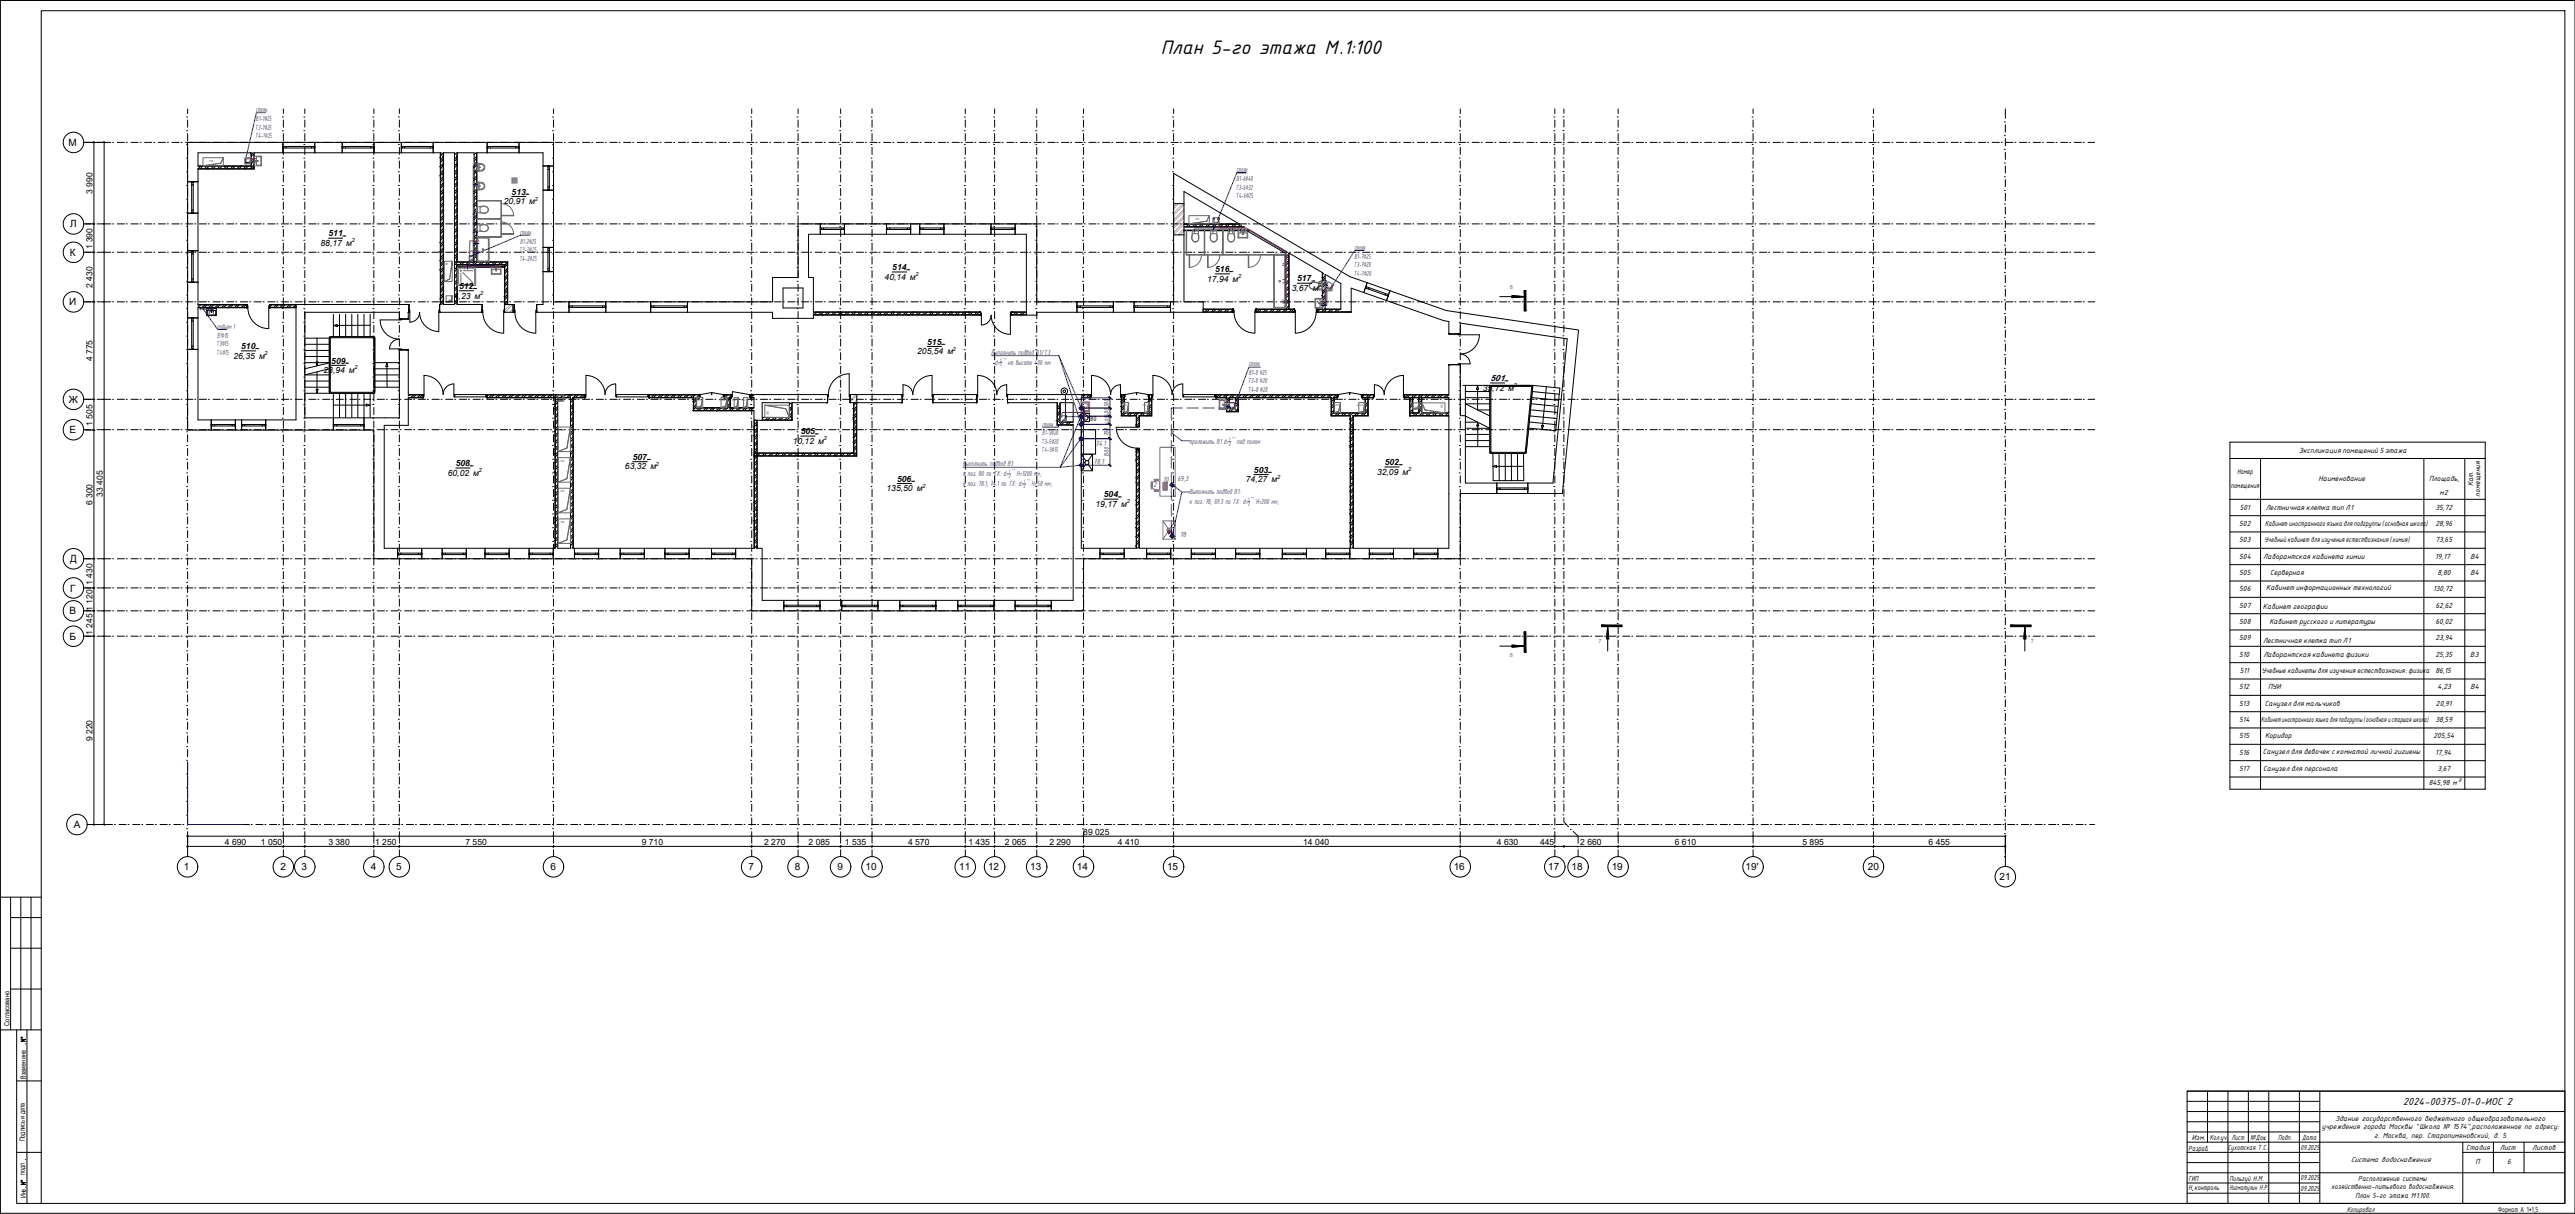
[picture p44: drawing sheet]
<svg xmlns="http://www.w3.org/2000/svg" width="1260mm" height="594mm" viewBox="0 0 1260 594" stroke-linecap="round" stroke-linejoin="round" font-family="sans-serif">
<defs><g id="words">
<text font-size="10.3" x="568" y="26">План 5-го этажа М.1:100</text>
<text font-size="5.4" x="1176" y="541">2024-00375-01-0-ИОС 2</text>
<g font-size="4.9">
<text x="34" y="71">М</text>
<text x="34" y="111">Л</text>
<text x="34" y="125">К</text>
<text x="34" y="149">И</text>
<text x="34" y="197">Ж</text>
<text x="34" y="212">Е</text>
<text x="34" y="275">Д</text>
<text x="34" y="289">Г</text>
<text x="34" y="301">В</text>
<text x="34" y="313">Б</text>
<text x="36" y="405">А</text>
<text x="90" y="426">1</text>
<text x="137" y="426">2</text>
<text x="148" y="426">3</text>
<text x="182" y="426">4</text>
<text x="194" y="426">5</text>
<text x="269" y="426">6</text>
<text x="366" y="426">7</text>
<text x="389" y="426">8</text>
<text x="410" y="426">9</text>
<text x="424" y="426">10</text>
<text x="469" y="426">11</text>
<text x="484" y="426">12</text>
<text x="504" y="426">13</text>
<text x="527" y="426">14</text>
<text x="571" y="426">15</text>
<text x="711" y="426">16</text>
<text x="758" y="426">17</text>
<text x="769" y="426">18</text>
<text x="789" y="426">19</text>
<text x="854" y="426">19'</text>
<text x="914" y="426">20</text>
<text x="979" y="431">21</text>
</g>
<g font-size="4.2">
<text x="45" y="95" transform="rotate(-90 45 95)">3 990</text>
<text x="250" y="95">513</text>
<text x="247" y="100">20,91 м</text>
<text x="161" y="116">511</text>
<text x="45" y="122" transform="rotate(-90 45 122)">1 390</text>
<text x="157" y="120">88,17 м</text>
<text x="433" y="137">40,14 м</text>
<text x="437" y="132">514</text>
<text x="591" y="138">17,94 м</text>
<text x="595" y="133">516</text>
<text x="635" y="138">517</text>
<text x="45" y="141" transform="rotate(-90 45 141)">2 430</text>
<text x="225" y="141">512</text>
<text x="632" y="142">3,67 м</text>
<text x="222" y="146">4,23 м</text>
<text x="118" y="171">510</text>
<text x="449" y="173">205,54 м</text>
<text x="454" y="169">515</text>
<text x="45" y="177" transform="rotate(-90 45 177)">4 775</text>
<text x="114" y="176">26,35 м</text>
<text x="162" y="178">509</text>
<text x="158" y="183">23,94 м</text>
<text x="726" y="191">35,72 м</text>
<text x="729" y="187">501</text>
<text x="45" y="209" transform="rotate(-90 45 209)">1 505</text>
<text x="392" y="213">505</text>
<text x="388" y="217">10,12 м</text>
<text x="310" y="225">507</text>
<text x="678" y="228">502</text>
<text x="219" y="233">60,02 м</text>
<text x="223" y="228">508</text>
<text x="306" y="230">63,32 м</text>
<text x="614" y="231">503</text>
<text x="674" y="232">32,09 м</text>
<text x="439" y="236">506</text>
<text x="610" y="236">74,27 м</text>
<text x="50" y="243" transform="rotate(-90 50 243)">33 405</text>
<text x="434" y="240">135,50 м</text>
<text x="540" y="243">504</text>
<text x="45" y="247" transform="rotate(-90 45 247)">6 300</text>
<text x="536" y="248">19,17 м</text>
<text x="45" y="286" transform="rotate(-90 45 286)">1 430</text>
<text x="45" y="299" transform="rotate(-90 45 299)">1 120</text>
<text x="45" y="311" transform="rotate(-90 45 311)">1 245</text>
<text x="45" y="363" transform="rotate(-90 45 363)">9 220</text>
<text x="110" y="414">4 690</text>
<text x="128" y="414">1 050</text>
<text x="161" y="414">3 380</text>
<text x="184" y="414">1 250</text>
<text x="228" y="414">7 550</text>
<text x="314" y="414">9 710</text>
<text x="374" y="414">2 270</text>
<text x="396" y="414">2 085</text>
<text x="413" y="414">1 535</text>
<text x="444" y="414">4 570</text>
<text x="474" y="414">1 435</text>
<text x="492" y="414">2 065</text>
<text x="514" y="414">2 290</text>
<text x="530" y="409">89 025</text>
<text x="547" y="414">4 410</text>
<text x="638" y="414">14 040</text>
<text x="733" y="414">4 630</text>
<text x="754" y="414">445</text>
<text x="773" y="414">2 660</text>
<text x="820" y="414">6 610</text>
<text x="882" y="414">5 895</text>
<text x="944" y="414">6 455</text>
</g>
<g font-size="3.9" fill="#00f">
<text x="125" y="55">стояк</text>
<text x="125" y="59">В1-1∅25</text>
<text x="125" y="63">Т3-1∅25</text>
<text x="125" y="68">Т4-1∅25</text>
<text x="605" y="84">стояк</text>
<text x="605" y="89">В1-6∅40</text>
<text x="605" y="93">Т3-6∅32</text>
<text x="605" y="97">Т4-6∅25</text>
<text x="254" y="115">стояк</text>
<text x="254" y="119">В1-2∅25</text>
<text x="254" y="123">Т3-2∅25</text>
<text x="663" y="122">стояк</text>
<text x="254" y="128">Т4-2∅25</text>
<text x="663" y="131">Т3-7∅20</text>
<text x="663" y="127">В1-7∅25</text>
<text x="663" y="135">Т4-7∅20</text>
<text x="106" y="161">подъем 1</text>
<text x="106" y="165">В1∅15</text>
<text x="106" y="169">Т3∅15</text>
<text x="106" y="174">Т4∅15</text>
<text x="485" y="174">Выполнить подвод В</text>
<text x="509" y="174">1/Т3</text>
<text x="487" y="179">d= `` на высоте 400 мм</text>
<text x="611" y="179">стояк</text>
<text x="611" y="183">В1-8 ∅25</text>
<text x="611" y="188">Т3-8 ∅20</text>
<text x="611" y="192">Т4-8 ∅20</text>
<text x="510" y="209">стояк</text>
<text x="510" y="213">В1-5∅20</text>
<text x="510" y="217">Т3-5∅20</text>
<text x="510" y="221">Т4-5∅15</text>
<text x="582" y="217">проложить В1 d= `` под полом</text>
<text x="471" y="228">Выполнить подвод В1:</text>
<text x="471" y="233">к поз. 80 по ТХ: d= `` H=1200 мм;</text>
<text x="471" y="238">к поз. 78.1, 74.1 по ТХ: d= `` H=50 мм;</text>
<text x="582" y="242">Выполнить подвод В1:</text>
<text x="582" y="247">к поз. 78, 69.3 по ТХ: d= `` H=200 мм;</text>
</g>
<g font-size="3.9" fill="#545454">
<text x="531" y="200">7</text>
<text x="536" y="218">74.1</text>
<text x="535" y="227">78,1</text>
<text x="565" y="239">2</text>
<text x="569" y="236">10</text>
<text x="576" y="235">69,3</text>
<text x="577" y="263">78</text>
</g>
<g font-size="3.9">
<text x="534" y="206">80</text>
<text x="1143" y="548">Здание государственного бюджетного общеобразовательного</text>
<text x="1073" y="558">Изм.</text>
<text x="1081" y="558">Кол.уч.</text>
<text x="1092" y="558">Лист</text>
<text x="1101" y="558">№Док</text>
<text x="1115" y="558">Подп.</text>
<text x="1127" y="558">Дата</text>
<text x="1136" y="553">учреждения города Москвы &quot;Школа № 1574&quot;,расположенное по адресу:</text>
<text x="1162" y="557">г. Москва, пер. Старопименовский, д. 5</text>
<text x="1071" y="563">Разраб</text>
<text x="1090" y="563">Сухотская Т.С.</text>
<text x="1126" y="563">09.2025</text>
<text x="1207" y="563">Стадия</text>
<text x="1223" y="563">Лист</text>
<text x="1239" y="563">Листов</text>
<text x="1150" y="569">Система водоснабжения</text>
<text x="1211" y="570">П</text>
<text x="1227" y="570">6</text>
<text x="1071" y="578">ГИП</text>
<text x="1091" y="578">Пильгуй Н.М.</text>
<text x="1126" y="578">09.2025</text>
<text x="1141" y="582">хозяйственно-питьевого водоснабжения.</text>
<text x="1154" y="578">Расположение системы</text>
<text x="1071" y="582">Н контроль</text>
<text x="1091" y="582">Нигматулин Н.Р.</text>
<text x="1126" y="583">09.2025</text>
<text x="1153" y="586">План 5-го этажа М1:100.</text>
<text x="1148" y="593">Копировал</text>
<text x="1222" y="593">Формат А 1*1,5</text>
</g>
<g font-size="3.5">
<text x="1125" y="222">Экспликация помещений 5 этажа</text>
<text x="1095" y="232">Номер</text>
<text x="1092" y="239">помещения</text>
<text x="1135" y="235">Наименование</text>
<text x="1189" y="235">Площадь,</text>
<text x="1210" y="238" transform="rotate(-90 1210 238)">Кат.</text>
<text x="1194" y="242">м2</text>
<text x="1214" y="243" transform="rotate(-90 1214 243)">помещения</text>
<text x="1096" y="249">501</text>
<text x="1109" y="249">Лестничная клетка тип Л1</text>
<text x="1192" y="249">35,72</text>
<text x="1096" y="257">502</text>
<text x="1108" y="257">Кабинет иностранного языка для подгруппы(основная школа</text>
<text x="1187" y="257">)</text>
<text x="1192" y="257">28,96</text>
<text x="1096" y="265">503</text>
<text x="1108" y="265">Учебный кабинет для изучения естествознания(химия)</text>
<text x="1192" y="265">73,65</text>
<text x="1096" y="273">504</text>
<text x="1108" y="273">Лаборантская кабинета химии</text>
<text x="1192" y="273">19,17</text>
<text x="1209" y="273">В4</text>
<text x="1096" y="281">505</text>
<text x="1111" y="281">Серверная</text>
<text x="1193" y="281">8,80</text>
<text x="1209" y="281">В4</text>
<text x="1096" y="289">506</text>
<text x="1109" y="289">Кабинет информационных технологий</text>
<text x="1191" y="289">130,72</text>
<text x="1096" y="297">507</text>
<text x="1107" y="298">Кабинет географии</text>
<text x="1192" y="297">62,62</text>
<text x="1096" y="305">508</text>
<text x="1111" y="305">Кабинет русского и литературы</text>
<text x="1192" y="305">60,02</text>
<text x="1096" y="313">509</text>
<text x="1107" y="314">Лестничная клетка тип Л1</text>
<text x="1192" y="313">23,94</text>
<text x="1096" y="321">510</text>
<text x="1108" y="321">Лаборантская кабинета физики</text>
<text x="1192" y="321">25,35</text>
<text x="1209" y="321">В3</text>
<text x="1096" y="329">511</text>
<text x="1107" y="329">Учебные кабинеты для изучения естествознания: физика</text>
<text x="1192" y="329">86,15</text>
<text x="1096" y="337">512</text>
<text x="1110" y="337">ПУИ</text>
<text x="1193" y="337">4,23</text>
<text x="1209" y="337">В4</text>
<text x="1096" y="345">513</text>
<text x="1108" y="345">Санузел для мальчиков</text>
<text x="1192" y="345">20,91</text>
<text x="1096" y="353">514</text>
<text x="1107" y="353">Кабинет иностранного языка для подгруппы(основная и старшая школа)</text>
<text x="1192" y="353">38,59</text>
<text x="1096" y="361">515</text>
<text x="1108" y="361">Коридор</text>
<text x="1191" y="361">205,54</text>
<text x="1096" y="369">516</text>
<text x="1107" y="369">Санузел для девочек с комнатой личной гигиены</text>
<text x="1192" y="369">17,94</text>
<text x="1096" y="377">517</text>
<text x="1108" y="377">Санузел для персонала</text>
<text x="1193" y="377">3,67</text>
<text x="1189" y="384">845,98 м²</text>
<text x="5" y="502" transform="rotate(-90 5 502)">Согласовано</text>
<text x="13" y="528" transform="rotate(-90 13 528)">Взамен инв</text>
<text x="12" y="559" transform="rotate(-90 12 559)">Подпись и дата</text>
<text x="12" y="575" transform="rotate(-90 12 575)">подл</text>
<text x="13" y="586" transform="rotate(-90 13 586)">Инв</text>
</g>
<g font-size="3.4" fill="#250095">
<text x="543" y="199" transform="rotate(-90 543 199)">500</text>
<text x="543" y="208" transform="rotate(-90 543 208)">400400</text>
<text x="543" y="213" transform="rotate(-90 543 213)">700</text>
<text x="543" y="224" transform="rotate(-90 543 224)">1300</text>
</g>
<g font-size="2.8">
<text x="262" y="98">2</text>
<text x="172" y="119">2</text>
<text x="448" y="135">2</text>
<text x="606" y="136">2</text>
<text x="645" y="141">2</text>
<text x="235" y="144">2</text>
<text x="129" y="174">2</text>
<text x="466" y="172">2</text>
<text x="173" y="181">2</text>
<text x="741" y="189">2</text>
<text x="403" y="215">2</text>
<text x="321" y="228">2</text>
<text x="234" y="231">2</text>
<text x="689" y="231">2</text>
<text x="451" y="239">2</text>
<text x="625" y="234">2</text>
<text x="551" y="246">2</text>
</g>
<g font-size="2.8" fill="#649858">
<text x="739" y="141">8</text>
<text x="782" y="315">7</text>
<text x="994" y="315">7</text>
<text x="739" y="322">8</text>
</g>
<g font-size="2.7" fill="#00f">
<text x="489" y="177">1</text>
<text x="489" y="179">2</text>
<text x="601" y="216">1</text>
<text x="601" y="218">2</text>
<text x="494" y="232">1</text>
<text x="494" y="234">2</text>
<text x="501" y="237">1</text>
<text x="501" y="239">2</text>
<text x="611" y="245">1</text>
<text x="611" y="248">2</text>
</g>
<text font-size="2.6" x="1072" y="583">.</text>
<g font-size="1.4" fill="#6a6a6a">
<text x="102" y="79">ОВ</text>
<text x="122" y="80" transform="rotate(-90 122 80)">ВК</text>
<text x="585" y="107">ОВ</text>
<text x="595" y="110" transform="rotate(-90 595 110)">ВК</text>
<text x="217" y="130">ОВ</text>
<text x="232" y="128" transform="rotate(-90 232 128)">ВК</text>
<text x="650" y="142" transform="rotate(-59 650 142)">ВК</text>
<text x="220" y="148" transform="rotate(-90 220 148)">ВК</text>
<text x="275" y="197" transform="rotate(-90 275 197)">ВК</text>
<text x="340" y="196">ЭОМ</text>
<text x="352" y="196">ЭОМ</text>
<text x="358" y="196">СС</text>
<text x="363" y="196">СС</text>
<text x="705" y="198" transform="rotate(90 705 198)">ОВ</text>
<text x="376" y="203" transform="rotate(-90 376 203)">ОВ</text>
<text x="549" y="199">СС</text>
<text x="559" y="199">СС</text>
<text x="604" y="200" transform="rotate(-90 604 200)">ВК</text>
<text x="652" y="199">ЭОМ</text>
<text x="664" y="199">ЭОМ</text>
<text x="693" y="200" transform="rotate(-90 693 200)">ВК</text>
<text x="521" y="207" transform="rotate(-90 521 207)">ВК</text>
<text x="274" y="211">ОВ</text>
<text x="274" y="226">ОВ</text>
<text x="274" y="241">ОВ</text>
<text x="274" y="256">ОВ</text>
</g>
</g></defs>
<g fill="#fff" stroke="#fff" stroke-width=".49">
<path d="M182 192h1z"/>
<path d="M749 189h1z"/>
<path d="M746 221h1z"/>
<path d="M162 165h21zM162 165h21z"/>
<path d="M162 165h21zM162 165h21z"/>
<path d="M162 165h21zM162 165h21z"/>
<path d="M162 165h21zM161 165h22z"/>
<path d="M161 165h22zM161 165h22z"/>
<path d="M161 165h22zM161 165h22z"/>
<path d="M182 165h1zM182 165h1z"/>
<path d="M161 165h1zM161 165h1z"/>
<path d="M161 165h1zM161 165h1z"/>
<path d="M161 165h1zM161 165h1z"/>
<path d="M161 165h1zM161 165h1z"/>
<path d="M161 165h1zM161 165h1z"/>
<path d="M161 165h1zM161 165h1z"/>
<path d="M183 165v1zM183 165v1z"/>
<path d="M161 165h1zM161 165l1 1z"/>
<path d="M161 166h1zM161 166h1z"/>
<path d="M161 166h1zM161 166h1z"/>
<path d="M161 166h1zM161 166h1z"/>
<path d="M161 166h1zM161 166h1z"/>
<path d="M183 166v25v-25zM183 166v25z"/>
<path d="M161 166l1 25v-25zM161 166l1 25h-1z"/>
<path d="M183 191v1zM183 191v1z"/>
<path d="M161 191l1 1zM161 191l1 1z"/>
<path d="M161 192h1zM161 192h1z"/>
<path d="M161 192h1zM161 192h1z"/>
<path d="M161 192h1zM161 192h1z"/>
<path d="M161 192h1zM161 192h1z"/>
<path d="M161 192h1zM161 192h1z"/>
<path d="M161 192h1zM161 192h1z"/>
<path d="M161 192h1zM161 192h1z"/>
<path d="M161 192h1zM161 192h1z"/>
<path d="M161 192h1zM161 192h1z"/>
<path d="M161 192h1zM161 192h1z"/>
<path d="M161 192h22zM161 192h22z"/>
<path d="M161 192h22zM161 192h22z"/>
<path d="M161 192h22zM161 192h22z"/>
<path d="M162 192h21zM162 192h21z"/>
<path d="M162 192h21zM162 192h21z"/>
<path d="M162 192h21zM162 192h20z"/>
<path d="M730 189h19zM730 189h19zM730 189h19zM730 189h19z"/>
<path d="M730 189h19zM730 189h19zM730 189h19zM730 189h19z"/>
<path d="M730 189h19zM730 189h19z"/>
<path d="M730 189h20zM730 189h20z"/>
<path d="M730 189h20zM729 189h21z"/>
<path d="M729 189h21zM729 189h21z"/>
<path d="M729 189h21zM729 189h21z"/>
<path d="M729 189h21zM729 189h21z"/>
<path d="M729 189h21zM729 189h21z"/>
<path d="M729 189h1zM729 189h1z"/>
<path d="M749 189h1zM749 189h1z"/>
<path d="M729 189h1zM729 189h1z"/>
<path d="M749 189h1zM749 189h1zM749 189h1z"/>
<path d="M729 189h1zM729 189h1z"/>
<path d="M749 189h1zM749 189h1z"/>
<path d="M729 189h1zM729 189h1z"/>
<path d="M749 189h1zM749 189h1z"/>
<path d="M729 189h1zM729 189h1zM729 189h1zM729 189h1z"/>
<path d="M749 189h1zM749 189h1z"/>
<path d="M749 189h1zM749 189h1z"/>
<path d="M729 189h1zM729 189h1z"/>
<path d="M749 189h1zM749 189h1z"/>
<path d="M729 189h1zM729 189h1zM729 189h1zM729 189h1z"/>
<path d="M749 189h1zM749 189h1z"/>
<path d="M749 189l1 1zM749 189l1 1z"/>
<path d="M729 189l1 1zM729 189l1 1z"/>
<path d="M749 190h1zM749 190h1z"/>
<path d="M729 190h1zM729 190h1z"/>
<path d="M729 190l1 31v-31zM729 190l1 31h-1z"/>
<path d="M749 190l-2 31 3-31zM749 190l-2 31h-1z"/>
<path d="M729 221h1zM729 221h1z"/>
<path d="M746 221h1zM746 221h1zM746 221h1zM746 221h1z"/>
<path d="M729 221h1zM729 221h1zM729 221h1zM729 221h1z"/>
<path d="M746 221h1zM746 221h1z"/>
<path d="M729 221h1zM729 221h1z"/>
<path d="M746 221h1zM746 221h1z"/>
<path d="M746 221h1zM746 221h1z"/>
<path d="M729 221h1zM729 221h1zM729 221h1zM729 221h1z"/>
<path d="M746 221h1zM746 221h1z"/>
<path d="M729 221h1zM729 221h1z"/>
<path d="M746 221h1zM746 221h1z"/>
<path d="M729 221h1zM729 221h1z"/>
<path d="M746 221h1zM746 221h1zM746 221h1z"/>
<path d="M729 221h1zM729 221h1z"/>
<path d="M746 221h1zM746 221h1z"/>
<path d="M729 221h1zM729 221h1z"/>
<path d="M746 221h1zM746 221h1z"/>
<path d="M729 221h1zM729 221h1z"/>
<path d="M729 221h18zM729 221h18z"/>
<path d="M729 221h18zM729 221h18z"/>
<path d="M729 221h18zM729 221l18 1z"/>
<path d="M729 222h18zM729 222h18z"/>
<path d="M729 222h18zM729 222h17z"/>
<path d="M730 222h16zM730 222h16z"/>
<path d="M730 222h16zM730 222h16zM730 222h16zM730 222h16z"/>
<path d="M730 222h16zM730 222h16zM730 222h16zM730 222h16z"/>
<path d="M730 222h16zM730 222h16z"/>
</g>
<path d="M161 165h22v27h-22zM162 165v1v26h20l1-1v-25l-1-1M162 165h20M730 189l-1 1v31l1 1M730 189v1v31M730 189h19l1 1M730 189h19v1M750 190l-4 31M750 190l-3 31-1 1h-16M746 221h-16" fill="none" stroke="#000" stroke-width=".49"/>
<g fill="none" stroke="#000" stroke-width=".49">
<path d="M123 75h-26v6M124 75h14v-5h-46v19h5v-6M154 70h13v5h-13zM183 70h13v5h-13zM215 75h-3v-5h26v5h-5M217 75h5M224 75h8M254 70h17v11h-5v-6h-12zM266 93h5v28h-5zM92 104h5v19h-5zM413 110h21v5h-21zM446 110h4v5h-4z"/>
<path d="M462 110h23v5h-23zM497 110h10v38h20v5h-20v1h-5v-39h-5zM574 115h5v33h10v5h-16v-5h1zM606 110l-27-16v6h-5v-15l87 50 8 3-2 5-6-2v12M612 113l17 10M631 124l16 9M648 134l8 5v12M97 149v-11h-5v18h5v-5M195 156h5M200 149v4M200 153h.1M200 153v3"/>
<path d="M200 149h-55v56h-15v5h33v-6h-14v-51h46v3M200 149h.1M215 153h21M215 149h.1M216 149v4M217 149h5M224 149h12M236 149v4M251 153h1M251 149h1M251 149v4M263 149h3v-16h5v15h7v5h-15"/>
<path d="M263 149v4M296 148h22v5h-22zM383 141h10v10h-10zM398 153v-17h-2v-21h5v-5h-10v26h-13v12h-42v5h42v3h20v-2M545 148h10v5h-10zM92 171h5v34h6v5h-11zM195 171v33h-17v6h5v63h12v-5h-7v-60h12v-13M195 172h5M200 171v22M709 163v-6h-2l-28-10 1-5 28 10 64 10-7 80h-17v-6h12l7-70-52-8v5M709 163h6M709 179h6"/>
<path d="M709 178v15M715 178v25h2v33h15v6h-17v31h-11v-5h5v-65M369 193h36M369 195v4M386 197h-13v7M388 197h17M419 193h23M419 197h23M420 193v4M441 193v4M442 197h.1M442 193h.1"/>
<path d="M457 193h21M457 197h21M457 193v4M478 193v4M493 193h36M493 197h24M519 197h6v9M529 195v73h9v5h-8v26h-16v-5h11v-86M709 195v7M115 205h3v5h-3zM369 201v5h4M206 268h10v5h-10z"/>
<path d="M228 268h9v5h-9zM249 268h10v5h-10zM272 268h-1v5h10v-5M273 268h6M293 268h11v5h-11zM315 268h10v5h-10zM337 268h11v5h-11zM369 268h-9v5h8v26h16v-5h-11v-26h-2M556 268h-6v5h11v-5h-3M573 268h10v5h-10zM595 268h10v5h-10zM616 268h12v5h-12z"/>
<path d="M639 268h10v5h-10zM661 268v5h9v-5h-8M682 268h10v5h-10zM401 294h11v5h-11zM430 294h10v5h-10zM458 294h11v5h-11zM486 294h11v5h-11z"/>
</g>
<g fill="none" stroke="#000" stroke-width=".49">
<path d="M138 72h2h-2v-2h16v2h-2h2M138 72h.1M138 72v3h16v-3M139 72h.1M140 72h12M154 72h.1M167 72h2h-2v-2h16v2h-2h2M167 72h.1M167 72v3h16v-3M168 72h.1M169 72h12M183 72h.1"/>
<path d="M196 72h2h-2v-2h16v2h-2h2M196 72h.1M196 72v3h16v-3M197 72h.1M198 72h12M212 72h.1M238 72h2h-2v-2h16v2h-2h2M238 72h.1M238 72v3h16v-3M239 72h.1M240 72h12M254 72h.1"/>
<path d="M94 91v12M94 89h1M95 89v2h-1v-2h-2v15h2v-1h1v1M95 89h-1h1M95 89h2v15h-2M95 91v12M268 81v2h1v-2h2v12h-2v-2h-1v2M268 81h1h-1M268 93h1h-1M268 81h-2v12h2M268 83v8M268 82h1"/>
<path d="M268 93h1M269 83v8M94 104h1M95 104h-1h1M401 112h2h-2v-2h12v2h-1h1M401 112h.1M401 112v3h12v-3M402 112h.1M403 112h9M413 112h.1M434 112h1h-1v-2h12v2h-2h2M434 112h.1"/>
<path d="M434 112v3h12v-3M435 112h9M445 112h.1M446 112h.1M450 112h2h-2v-2h12v2h-2h2M450 112h.1M450 112v3h12v-3M452 112h8M462 112h.1M485 112h2h-2v-2h12v2h-2h2M485 112h.1M485 112v3h12v-3"/>
<path d="M487 112h8M496 112h.1M497 112h.1M94 124v12M94 138h1M94 123h1M95 123v1h-1v-1h-2v15h2v-2h1v2M95 138h-1h1M95 123h-1h1M95 123h2v15h-2M95 124v12M268 121v2h1v-2h2v12h-2v-2h-1v2"/>
<path d="M268 121h1h-1M268 133h1h-1M268 121h-2v12h2M268 123v8M268 121h1M268 133h1M269 123v8M94 157v12M94 156h1M95 156v1h-1v-1h-2v15h2v-2h1v2M95 156h-1h1M95 156h2v15h-2"/>
<path d="M95 157v12M278 150h2h-2v-2h18v2h-1h1M278 150h.1M278 150v3h18v-3M279 150h.1M280 150h15M296 150h.1M318 150h2h-2v-2h18v2h-1h1M318 150h.1M318 150v3h18v-3M319 150h.1M320 150h15"/>
<path d="M336 150h.1M527 150h2h-2v-2h18v2h-2h2M527 150h.1M527 150v3h18v-3M529 150h14M544 150h.1M545 150h.1M555 150h2h-2v-2h18v2h-2h2M555 150h.1M555 150v3h18v-3M557 150h14M572 150h.1"/>
<path d="M573 150h.1M668 141h2l-2-1 1-2 11 4v2h-2l1 1M668 141v-1v1M668 141l-1 2 12 4v-2M669 140v1M670 141l8 3M679 144v1M679 145l1-1-1 1M94 171h1M95 171h-1h1M103 208h2h-2v2h12v-2h-1h1M103 208h.1"/>
<path d="M103 208v-3h12v3M104 208h.1M105 208h9M115 208h.1M118 208h2h-2v2h12v-2h-2h2M118 208h.1M118 208v-3h12v3M119 208h.1M120 208h8M130 208h.1M163 208h2h-2v2h15v-2h-1h1M163 208h.1"/>
<path d="M163 208v-4h15v4M164 208h.1M165 208h12M178 208h.1M732 239h2h-2v3h16v-3h-2h2M732 239h.1M732 239v-3h16v3M733 239h.1M734 239h12M747 239h.1M748 239h.1M195 271h1h-1v2h11v-2h-1h1"/>
<path d="M195 271h.1M195 271v-3h11v3M196 271h9M206 271h.1M216 271h2h-2v2h12v-2h-1h1M216 271h.1M216 271v-3h12v3M217 271h.1M218 271h9M228 271h.1M237 271h2h-2v2h12v-2h-1h1M237 271h.1"/>
<path d="M237 271v-3h12v3M238 271h.1M239 271h9M249 271h.1M259 271h2h-2v2h12v-2h-2h2M259 271h.1M259 271v-3h12v3M261 271h8M270 271h.1M271 271h.1M281 271h2h-2v2h12v-2h-2h2M281 271h.1"/>
<path d="M281 271v-3h12v3M282 271h.1M283 271h8M293 271h.1M304 271h1h-1v2h11v-2h-1h1M304 271h.1M304 271v-3h11v3M305 271h9M315 271h.1M325 271h2h-2v2h12v-2h-1h1M325 271h.1M325 271v-3h12v3"/>
<path d="M326 271h.1M327 271h9M337 271h.1M348 271h2h-2v2h12v-2h-2h2M348 271h.1M348 271v-3h12v3M349 271h.1M350 271h8M360 271h.1M538 271h2h-2v2h12v-2h-2h2M538 271h.1M538 271v-3h12v3"/>
<path d="M539 271h.1M540 271h8M550 271h.1M561 271h2h-2v2h12v-2h-2h2M561 271h.1M561 271v-3h12v3M563 271h8M573 271h.1M583 271h2h-2v2h12v-2h-2h2M583 271h.1M583 271v-3h12v3M585 271h8"/>
<path d="M594 271h.1M595 271h.1M605 271h1h-1v2h11v-2h-1h1M605 271h.1M605 271v-3h11v3M606 271h9M616 271h.1M628 271h1h-1v2h11v-2h-1h1M628 271h.1M628 271v-3h11v3M629 271h9M639 271h.1"/>
<path d="M649 271h1h-1v2h12v-2h-2h2M649 271h.1M649 271v-3h12v3M650 271h9M660 271h.1M661 271h.1M670 271h2h-2v2h12v-2h-2h2M670 271h.1M670 271v-3h12v3M672 271h8M682 271h.1M692 271h1h-1v2h12v-2h-2h2"/>
<path d="M692 271h.1M692 271v-3h12v3M693 271h9M703 271h.1M704 271h.1M384 296h1v1h-1v2h17v-2h-1v-1h1M384 296v1v-1M384 296v-2h17v2M384 296v1M385 297h15M385 296h15M401 296v1"/>
<path d="M401 296v1v-1M412 296h2v1h-2v2h18v-2h-2v-1h2M412 296v1v-1M412 296v-2h18v2M412 296v1M414 297h14M414 296h14M429 296v1M430 296v1v-1M440 296h2v1h-2v2h18v-2h-2v-1h2M440 296v1v-1M440 296v-2h18v2"/>
<path d="M441 296v1M442 297h14M442 296h14M458 296v1M458 296v1v-1M469 296h1v1h-1v2h17v-2h-1v-1h1M469 296v1v-1M469 296v-2h17v2M469 296v1M470 297h15M470 296h15M486 296v1"/>
<path d="M486 296v1v-1M497 296h1v1h-1v2h17v-2h-1v-1h1M497 296v1v-1M497 296v-2h17v2M497 296v1M498 297h15M498 296h15M514 296v1M514 296v1v-1"/>
</g>
<g fill="none" stroke="#fe847a" stroke-width=".49">
<path d="M576 100l-2 1M577 100l-3 2M579 100l-5 4M579 100l-5 5M579 103l-5 6M579 107l-5 5M579 110l-5 5M579 113l-2 2M579 102l-5 5M579 106l-5 5M579 109l-5 5M579 112l-3 3"/>
<path d="M248 149l-1 1M250 149l-3 3M251 149l-4 4M251 152l-1 1M251 151l-2 2M196 171h.1M197 171h.1M199 171h.1M417 193l-1 1M419 193l-3 3M419 194l-3 3M419 197h.1"/>
<path d="M419 196l-1 1"/>
</g>
<path d="M574 100v15M579 100v15M251 149h-4v4h4M195 171h.1M195 171h5M200 171h.1M405 193v4M419 193h-3v4h3M493 193v4" fill="none" stroke="#000" stroke-width=".49"/>
<g fill="none" stroke="#000" stroke-width=".49">
<path d="M121 149v2zM121 151h.1M121 151a10 10 0 0 0 10 10M132 149v2zM132 151v10M132 151h.1M195 157h-9a9 9 0 0 0 9 9 5 5 0 0 0-4 5h4M195 156l2 1zM195 156h5zM195 156h.1M200 149v4zM200 153h.1"/>
<path d="M200 152l1 1zM201 153v5a5 5 0 0 0 4-5 9 9 0 0 0 10 9v-9M215 152v1zM215 149v4zM216 153h.1M236 149v4zM236 153h.1M236 152v1zM246 153v10a10 10 0 0 1-10-10M246 152l1 1zM247 149v4zM247 153h.1"/>
<path d="M251 149l1 4zM251 153h.1M252 152v1zM262 153v10a10 10 0 0 1-10-10M262 152l1 1zM263 149v4zM263 153h.1M479 153l1 1zM479 154h.1M480 153v1zM480 154v5a5 5 0 0 0 5-5 9 9 0 0 0 9 10v-10M494 153l1 1z"/>
<path d="M495 153v1zM495 154h.1M603 151l1 2zM603 153h.1M604 152v1zM604 153a10 10 0 0 0 10 10M614 152l1 1zM614 153v10M615 151v2zM615 153h.1M633 151l1 2zM633 153h.1"/>
<path d="M634 152v1zM634 153v10a10 10 0 0 0 10-10M644 152v1zM644 151v2zM645 153h.1M195 171h2zM195 171h5zM195 171h.1M709 178h6zM709 163h6zM713 178h2zM713 163l2 1z"/>
<path d="M715 164h9a9 9 0 0 1-9 9 5 5 0 0 1 4 5h-4M715 179h.1M715 163h.1M207 193h.1M207 193l1 1zM207 193v2zM207 184a9 9 0 0 1 10 9 5 5 0 0 1 5-5M208 184v9M222 193v1zM222 188v5M222 193h16v1v-1v1h-16zM238 193l1 2z"/>
<path d="M239 193h.1M286 193h.1M286 193l1 1zM286 193v2zM287 184a9 9 0 0 1 9 9M287 184v9M301 188a5 5 0 0 0-5 5M301 193l1 1zM301 188v5M302 193h15l1 1v-1l-1 1h-15zM318 193v2zM318 193h.1"/>
<path d="M342 193h.1M342 193l1 1zM342 193v2zM343 193l5-1v1M354 193l-6-1v1M354 193v1zM354 193l1 2zM355 193h.1M358 193h.1M358 193v1zM358 193v2zM358 192v1"/>
<path d="M359 192l8 1M367 193v1zM367 193v2zM367 193h.1M405 193h.1M405 193v1zM405 193v4zM416 183a10 10 0 0 0-11 10M416 193v1zM416 183v10M416 193v4zM416 193h.1"/>
<path d="M441 193h.1M442 193v1zM442 193l-1 4zM442 188a5 5 0 0 1 5 5M442 188v5M456 184a9 9 0 0 0-9 9M456 193l1 1zM456 184v9M457 193v4zM457 193h.1M478 193h.1M478 193v1z"/>
<path d="M478 193v4zM478 184a9 9 0 0 1 10 9 5 5 0 0 1 5-5v5M478 184v9M493 193v1zM493 193v4zM493 193h.1M533 193h.1M534 193v1zM534 193l-1 2zM534 184a9 9 0 0 1 10 9 5 5 0 0 1 4-5v5M534 184v9M548 193l1 1z"/>
<path d="M549 193v2zM549 193h.1M550 193h.1M550 193l1 1zM550 193v2zM556 192l-5 1M556 192l6 1M556 192v1M562 193v1zM562 193l1 2zM563 193h.1M564 193v1z"/>
<path d="M564 193l-1 2zM564 184a9 9 0 0 1 10 9 5 5 0 0 1 5-5v5M564 184v9M579 193v1zM579 193h16v1v-1v1h-16zM595 193v2zM595 193h.1M654 193h.1M655 193v1zM655 193l-1 2zM655 193l5-1 1 1v-1l5 1M666 193l1 1z"/>
<path d="M667 193v2zM667 193h.1M672 193h.1M672 193l1 1zM672 193v2zM687 184a9 9 0 0 0-10 9 5 5 0 0 0-4-5v5M687 193v1zM687 184v9M687 193l1 2zM688 193h.1M546 209h10M546 209a10 10 0 0 0 10 10"/>
<path d="M556 220h2zM556 208l2 1zM556 219l2 1zM556 209h2zM558 208h.1M558 220h.1"/>
</g>
<g fill="none" stroke="#000" stroke-width=".49">
<path d="M123 75v6h-26M124 75v8h-27M215 75v74M216 75v74M217 75v74M222 75v74M224 75v53h8h-8v-53M232 75v53M233 75v53h15M233 75v53h15v21M579 110h28M579 111h30"/>
<path d="M579 110h27M579 113h33M224 131h23zM224 129l8 1M224 130v19M224 129v20M224 129v1h23M224 129h23v2M224 130h8M232 130h15v19M233 130l14-1v20M248 128v21"/>
<path d="M248 128v1M629 123v28h-14M631 124v27h3M647 133v18h-3M647 134v17M648 134v17h8M97 149h24M97 150h24M121 149v2h-24M121 151h.1M132 149h13v2h-13v-2M132 149h13"/>
<path d="M132 150h13M398 153h82M398 154h82M479 153l1 1h-82M479 154h1M495 153h7v1h-7M495 154h7M495 153h7M495 154h.1M495 153v1M589 153h15M589 151h15"/>
<path d="M603 151l1 2h-15v-2h15M615 153h19M615 151v2h19l-1-2M629 151h-14M644 153h17h-5M644 151h3M645 151l-1 2h17M647 151h.1M648 151h8M200 193h7v2M200 194h7M200 193h7"/>
<path d="M200 195h7M238 193h48M238 194h34v74M238 195h34v73M239 195l-1-2h48v2M273 195h6M280 194v74M280 194v1M280 194h6M286 195h-5v73M318 193h24M318 194h21v7h30"/>
<path d="M318 195h21v6h30M318 195v-2h24v2M342 194h-1v6h15v-6h-2M342 195h-1v4h15v-4h-2M354 193h4M355 195l-1-2h4v2M357 194v6h12M357 194v1M357 194h1M358 195h-1v4h12M367 194h2M367 193h2"/>
<path d="M367 195h2M369 193h-2v2M386 197v7h-13M387 197v8M388 197v9h-15M418 193h.1M419 193h.1M419 193h-1M517 197v11h8M519 197v10h6M519 197v9h6M529 193h5l-1 2"/>
<path d="M529 194h5M529 193h5M529 195h5M549 195v9h7v5M549 194v1M549 193h1M549 195v8M549 195v-2h1v2M550 194v8M550 194h.1M550 195v7h12M562 194h.1"/>
<path d="M562 193h.1M562 193h2M562 194v8M563 195l-1-2h2l-1 2M564 194v10h-6v5l-2-1M564 194v8M564 194h.1M564 195h.1M595 193h60M595 194h5v7M595 195h5v7h6v-7h45v9h10M595 195v-2h60l-1 2"/>
<path d="M602 194h3v6h-3zM602 195h3M606 194h46v9h9v65M606 194v7M606 194v1M655 195h-2v7h15v-7h-1M655 194h-2v8h8M667 194h1v8h-6M667 193h5M667 195v-2h5v2M672 194h-3v9h-7v65M672 195h-2v9h-8v64"/>
<path d="M687 193h22M687 194h3v9h19M687 195h3v9h19M691 194h3v8h-3zM691 195h3v7h-3zM696 194v8h13M696 194h13M696 194v1M709 193h-22l1 2M709 195h-13v7h13M369 206v62M370 206v62"/>
<path d="M373 205h14M373 206h.1M387 204v1M549 203h7v6M549 202v1M550 202h12M550 202h.1M556 220v48M557 220v48M562 202h.1M562 203h2h-7v6M600 201h6"/>
<path d="M600 201h2M606 200v1M661 204v64M369 222h49v-25v25h-49v1h50v-26v26h-50M556 220h2v48M273 268v-74h6v74M369 268v-62h2v62"/>
</g>
<path d="M661 153h.1" fill="none" stroke="#000" stroke-width=".49"/>
<g fill="none" stroke="#000" stroke-width=".49">
<path d="M123 75h.1M123 77h.1M124 75h-1M124 75l-1 2M124 79l-1 1M124 77l-1 2M216 77h.1M216 75h.1M217 75l-1 1M217 78l-1 1M217 77l-1 1M217 76h.1"/>
<path d="M223 75l-1 1M224 78l-2 1M224 77l-2 1M224 80l-2 1M224 76h.1M233 75l-1 1M233 80l-1 1M233 78l-1 1M233 77l-1 1M233 80h.1M233 75h.1M98 81l-1 2"/>
<path d="M99 81l-1 2M100 81h.1M101 81h.1M101 81l-1 2M102 83h.1M102 81l-1 2M103 81h.1M104 81l-1 2M105 81l-1 2M108 81l-2 2M109 81l-2 2M110 81h.1"/>
<path d="M111 81l-1 2M112 81l-1 2M112 83h.1M112 81h.1M114 81l-1 2M114 81h.1M115 81l-1 2M117 81l-1 2M118 81l-1 2M118 81h.1M120 81l-1 2M121 83h.1"/>
<path d="M121 81l-1 2M124 82l-1 1M124 81l-2 2M216 86h.1M216 82h.1M217 81l-1 1M217 84l-1 2M217 88l-1 1M217 91l-1 1M217 94l-1 1M217 97l-1 1M217 80l-1 1"/>
<path d="M217 83l-1 2M217 87l-1 1M217 90l-1 1M217 93l-1 1M217 96l-1 1M217 99l-1 1M217 94h.1M217 90h.1M217 85h.1M217 81h.1M224 81l-2 1M224 84l-2 1"/>
<path d="M224 87l-2 1M224 83l-2 1M224 86l-2 1M224 100l-2 1M224 99l-2 1M224 90l-2 2M224 94l-2 1M224 97l-2 1M224 89l-2 2M224 93l-2 1M224 96l-2 1M224 85h.1"/>
<path d="M224 81h.1M233 84h.1M233 81l-1 1M233 84l-1 1M233 97l-1 1M233 83l-1 1M233 86l-1 1M233 99l-1 1M233 87l-1 1M233 90l-1 2M233 94l-1 1M233 100l-1 1"/>
<path d="M233 89l-1 2M233 92l-1 2M233 96l-1 1M216 119h.1M217 100l-1 2M217 104l-1 1M217 107l-1 1M217 110l-1 1M217 113l-1 1M217 116l-1 1M217 119l-1 2M217 102l-1 2"/>
<path d="M217 106l-1 1M217 109l-1 1M217 112l-1 1M217 115l-1 1M217 118l-1 2M224 106l-2 2M224 110l-2 1M224 113l-2 1M224 116l-2 1M224 108l-2 2M224 112l-2 1M224 115l-2 1"/>
<path d="M224 118l-2 1M224 103l-2 1M224 102l-2 1M224 105l-2 1M224 119l-2 1M224 118h.1M233 113l-1 1M233 116l-1 1M233 112l-1 1M233 115l-1 1M233 103l-1 1M233 106l-1 1"/>
<path d="M233 109l-1 2M233 119l-1 1M233 102l-1 1M233 105l-1 1M233 108l-1 2M233 118l-1 1M233 117h.1M579 110h.1M580 113h.1M581 113h.1M582 110l-2 1M582 113h.1"/>
<path d="M583 113h.1M583 110l-2 1M583 111h.1M584 110h.1M584 113h.1M585 110l-1 1M585 113h.1M585 111h.1M586 113h.1M586 110l-1 1M586 111h.1M587 113h.1"/>
<path d="M588 113h.1M588 110l-1 1M589 113h.1M589 110l-1 1M590 113h.1M591 113h.1M591 110l-1 1M592 113h.1M592 110l-1 1M593 110h.1M593 113h.1M594 113h.1"/>
<path d="M594 110l-1 1M594 111h.1M595 113h.1M595 111h.1M595 110l-1 1M596 113h.1M597 111h.1M597 113h.1M597 110l-1 1M598 113h.1M599 110l-2 1M599 113h.1"/>
<path d="M600 113h.1M601 113h.1M601 110l-2 1M602 110l-1 1M602 113h.1M603 110h.1M603 113h.1M604 113h.1M604 110l-1 1M605 111h.1M605 110l-1 1M605 113h.1"/>
<path d="M606 111h.1M606 113h.1M607 113h.1M607 110l-1 1M608 110l-1 1M608 111h.1M608 113h.1M609 113h.1M610 113h.1M611 113h.1M216 132h.1M216 128h.1"/>
<path d="M216 123h.1M217 123l-1 1M217 126l-1 1M217 129l-1 1M217 132l-1 1M217 135l-1 2M217 138l-1 2M217 122l-1 1M217 125l-1 1M217 128l-1 1M217 131l-1 1M217 134l-1 1"/>
<path d="M217 137l-1 2M217 136h.1M217 132h.1M217 127h.1M224 138l-2 1M224 137l-2 1M224 135l-2 1M224 128l-2 1M224 131l-2 1M224 134l-2 1M224 122l-2 1M224 125l-2 2"/>
<path d="M224 121l-2 1M224 124l-2 2M224 132l-2 1M224 131h.1M224 127h.1M224 122h.1M224 128l-2 2M225 130h.1M225 131h.1M226 131h.1M226 128l-1 1M227 131h.1"/>
<path d="M227 128l-1 1M228 131h.1M229 131h.1M229 128l-1 1M230 131h.1M230 128l-1 1M231 130h.1M231 131h.1M232 131h.1M233 131h.1M233 127l-2 2M233 122l-1 1"/>
<path d="M233 125l-1 2M233 121l-1 1M233 124l-1 1M233 126h.1M233 121h.1M233 128l-1 2M234 131h.1M235 130h.1M235 131h.1M236 128l-2 1M236 131h.1M237 128l-2 1"/>
<path d="M237 131h.1M238 131h.1M239 131h.1M239 128l-1 1M240 128l-1 1M240 131h.1M241 128h.1M241 131h.1M242 131h.1M242 128l-1 1M242 130h.1M243 128l-1 1"/>
<path d="M243 130h.1M243 131h.1M244 131h.1M244 130h.1M245 131h.1M245 128l-1 1M246 128l-1 1M246 131h.1M247 129h.1M248 129l-1 2M248 129h.1M248 128l-1 1"/>
<path d="M248 133l-1 1M248 136l-1 1M248 139l-1 1M248 131l-1 2M248 135l-1 1M248 138l-1 1M248 130h.1M248 132h.1M629 125h.1M629 127h.1M629 136h.1M629 138h.1"/>
<path d="M630 123h-1M631 127h.1M631 125l-2 2M631 124l-2 1M631 134l-2 1M631 127l-2 2M631 128l-2 2M631 131l-2 1M631 132l-2 1M631 135l-2 1M631 138l-2 1M631 137l-2 1"/>
<path d="M631 130h.1M631 133h.1M647 136h.1M648 134h-1M648 136l-1 1M648 135l-1 1M648 138l-1 1M648 139l-1 1M97 149h.1M98 149l-1 1M100 150h.1M100 149l-1 1"/>
<path d="M101 149h.1M101 149l-1 1M102 149h.1M103 151h.1M103 149l-1 1M104 149h.1M104 149l-1 1M107 149l-2 1M108 149l-2 1M110 149h.1M110 149l-1 1M111 149l-1 1"/>
<path d="M112 151h.1M113 149l-1 1M113 149h.1M114 149l-1 1M116 149h.1M116 149l-1 1M117 149l-1 1M119 149l-1 1M120 149h.1M120 149l-1 1M132 149h.1M133 149l-1 1"/>
<path d="M135 149l-1 1M136 149h.1M136 149l-1 1M138 149h.1M138 149l-1 1M139 149l-1 1M140 151h.1M142 149l-2 1M143 149l-2 1M145 149l-2 1M145 150h.1M216 146h.1"/>
<path d="M217 142l-1 1M217 145l-1 1M217 148l-1 1M217 141l-1 1M217 144l-1 1M217 147l-1 1M217 141h.1M224 141l-2 1M224 140l-2 1M224 144l-2 2M224 148l-2 1M224 143l-2 2"/>
<path d="M224 147l-2 1M224 146h.1M247 145h.1M248 142l-1 1M248 145l-1 1M248 148v1M248 141l-1 1M248 144l-1 1M248 147l-1 2M248 141h.1M248 143h.1M399 153h-1"/>
<path d="M400 153l-2 1M400 154h.1M401 153h.1M402 153l-1 1M402 154h.1M403 154h.1M403 153l-1 1M405 153l-1 1M406 153l-1 1M408 153l-1 1M409 153l-1 1M411 153h.1"/>
<path d="M411 154h.1M411 153l-1 1M412 153l-1 1M413 154h.1M415 153l-2 1M416 153l-2 1M418 153l-1 1M419 153l-1 1M419 153h.1M421 153l-1 1M421 154h.1M422 153l-1 1"/>
<path d="M422 154h.1M424 153l-1 1M425 154h.1M425 153l-1 1M427 153l-1 1M428 153l-1 1M429 153h.1M430 153l-1 1M431 154h.1M431 153l-1 1M433 154h.1M434 153l-2 1"/>
<path d="M435 153l-2 1M436 154h.1M437 153l-1 1M437 153h.1M438 153l-1 1M440 154h.1M440 153l-1 1M441 153l-1 1M443 153l-1 1M444 153l-1 1M445 154h.1M446 153l-1 1"/>
<path d="M447 154h.1M447 153l-1 1M447 153h.1M449 153l-1 1M450 154h.1M451 153l-2 1M453 153l-2 1M454 153l-1 1M456 154h.1M456 153h.1M456 153l-1 1M457 153l-1 1"/>
<path d="M458 154h.1M459 153l-1 1M460 153l-1 1M462 153l-1 1M463 153l-1 1M465 153l-1 1M466 153h.1M466 153l-1 1M467 154h.1M468 154h.1M469 153l-2 1M469 154h.1"/>
<path d="M470 153l-2 1M472 153l-1 1M473 153l-1 1M474 153h.1M475 153l-1 1M476 153l-1 1M476 154h.1M478 153h.1M478 154h.1M478 153l-1 1M479 153l-1 1M495 153h.1"/>
<path d="M496 153h.1M497 153l-1 1M498 153l-1 1M500 154h.1M500 153l-1 1M501 153l-1 1M591 151l-1 2M592 151l-1 2M594 151l-1 2M594 151h.1M595 151l-1 2M597 153h.1"/>
<path d="M597 151l-1 2M598 151l-1 2M600 151l-1 2M601 151l-1 2M603 151l-1 2M604 152l-1 1M615 153h.1M616 151l-1 2M617 151l-1 2M619 151l-1 2M620 151l-1 2M623 151l-2 2"/>
<path d="M623 151h.1M624 151l-2 2M625 153h.1M626 151l-1 2M627 151l-1 2M629 151l-1 2M629 147h.1M629 150h.1M629 151h.1M631 141l-2 1M631 144l-2 2M631 148l-2 1"/>
<path d="M631 151l-2 2M631 143l-2 2M631 147l-2 1M631 150l-2 1M631 140l-2 1M631 141h.1M631 144h.1M631 151h.1M632 151l-1 2M633 151l-1 2M633 153h.1M645 151l-1 1"/>
<path d="M646 151l-1 2M647 149h.1M647 145h.1M647 140h.1M648 151l-1 2M648 146l-1 1M648 142l-1 2M648 149l-1 1M648 141l-1 2M648 145l-1 1M648 148l-1 1M649 151l-1 2"/>
<path d="M650 151h.1M651 151l-1 2M652 153h.1M652 151l-1 2M654 151l-1 2M655 151l-1 2M200 193v1M201 193h.1M202 193l-1 1M203 195h.1M203 193l-1 1M206 193l-2 1"/>
<path d="M207 193l-2 1M238 193h.1M240 195h.1M241 193l-2 1M242 193l-2 1M244 193l-1 1M245 193l-1 1M246 193h.1M247 193l-1 1M248 193l-1 1M248 195h.1M250 193l-1 1"/>
<path d="M251 193l-1 1M253 193l-1 1M254 193l-1 1M256 193h.1M256 193l-1 1M257 193l-1 1M258 195h.1M260 193l-2 1M261 193l-2 1M263 193l-1 1M264 193l-1 1M265 193h.1"/>
<path d="M266 193l-1 1M267 195h.1M267 193l-1 1M269 193l-1 1M270 193l-1 1M272 199h.1M272 198h.1M272 193l-1 1M273 197l-1 1M273 196l-1 1M273 199l-1 1M273 193l-1 2"/>
<path d="M275 193h.1M275 193l-1 1M277 193l-2 1M277 195h.1M279 193l-2 1M280 193l-1 1M280 196l-1 1M280 199l-1 1M280 195l-1 1M280 198l-1 1M280 196h.1M282 193l-1 1"/>
<path d="M283 193l-1 1M283 193h.1M285 193l-1 1M285 195h.1M286 193l-1 1M318 193v1M320 193h.1M320 193l-1 1M321 193l-1 1M322 195h.1M323 193l-1 1M324 193l-1 1"/>
<path d="M326 193l-1 1M327 193l-1 1M330 193l-2 1M330 193h.1M331 193l-2 1M332 195h.1M333 193l-1 1M334 193l-1 1M336 193l-1 1M337 193l-1 1M338 193h.1M339 193l-1 1"/>
<path d="M339 196h.1M340 193l-1 1M341 199l-2 1M341 196l-2 1M341 195l-2 1M341 198l-2 1M341 196h.1M342 200l-1 1M342 193l-1 1M342 194h.1M343 200l-1 1M345 200l-1 1"/>
<path d="M346 200h.1M346 200l-1 1M348 200h.1M349 200l-2 1M349 200h.1M350 200l-2 1M352 200l-1 1M353 200l-1 1M355 200l-1 1M355 193l-1 1M356 196h.1M356 193l-1 1"/>
<path d="M357 193h.1M357 195l-1 1M357 198l-2 3M357 197l-1 2M357 200h.1M357 195h.1M357 197h.1M358 194h.1M358 193l-2 2M358 200l-1 1M359 200h.1M359 200l-1 1"/>
<path d="M361 200l-1 1M362 200l-1 1M364 200l-1 1M366 200l-2 1M367 200h.1M368 200l-2 1M368 193l-1 1M368 200h.1M369 200l-1 1M369 193l-1 1M369 195h.1M387 197l-1 1"/>
<path d="M387 200l-1 1M387 199l-1 1M388 200h.1M418 200h.1M418 197h.1M419 193h.1M419 197l-1 1M419 199l-1 1M419 199h.1M518 197h-1M519 199l-2 1M519 198l-2 1"/>
<path d="M530 193l-1 1M531 193l-1 1M532 193h.1M533 193l-1 1M534 194h-1M549 197h.1M549 199h.1M549 193h.1M550 193l-1 1M550 200l-1 1M550 196l-1 2M550 195l-1 1"/>
<path d="M550 198l-1 2M550 196h.1M562 199h.1M562 197h.1M563 193l-1 1M564 199l-2 1M564 196l-2 1M564 198l-2 1M564 195h.1M564 196h.1M564 194l-2 2M596 193h.1"/>
<path d="M597 193l-2 1M598 193l-2 1M598 195h.1M600 193l-1 1M600 200h.1M600 195h.1M600 196h.1M600 199h.1M601 193l-1 1M602 195h.1M602 196l-2 1M602 199l-2 1"/>
<path d="M602 195l-2 1M602 198l-2 1M603 193l-1 1M604 193l-1 1M606 200l-2 1M606 195l-1 1M606 198l-1 1M606 197l-1 1M606 193h.1M606 193l-1 2M607 193l-1 1M608 195h.1"/>
<path d="M609 193l-1 1M610 193l-1 1M613 193l-2 1M614 193l-2 1M615 193h.1M616 193l-2 1M617 195h.1M617 193l-1 1M619 193l-1 1M620 193l-1 1M622 193l-1 1M623 193l-1 1"/>
<path d="M625 193h.1M625 193l-1 1M626 193l-1 1M627 195h.1M628 193l-1 1M629 193l-1 1M632 193l-2 1M633 193l-2 1M633 193h.1M635 193l-1 1M635 195h.1M636 193l-1 1"/>
<path d="M636 193h.1M638 193l-1 1M639 193l-1 1M641 193l-1 1M642 193l-1 1M643 193h.1M644 193l-1 1M645 195h.1M645 193l-1 1M647 193l-1 1M649 193l-2 1M651 193l-2 1"/>
<path d="M651 193h.1M652 193l-1 1M653 195l-1 2M653 199l-1 1M653 198l-1 1M653 197h.1M654 195h.1M654 193l-2 3M655 194h-1M667 193h.1M668 193l-1 1M668 197h.1"/>
<path d="M669 195l-1 1M669 197l-1 1M669 198l-1 1M669 197h.1M670 193l-2 2M670 193h.1M671 193l-1 1M672 195h.1M672 194h.1M688 193h.1M689 193l-1 1M690 193l-1 1"/>
<path d="M691 198l-1 1M691 197l-1 1M691 195l-1 1M691 197h.1M692 193h.1M692 193l-2 2M693 193l-1 1M695 193l-1 1M696 197l-2 1M696 196l-2 1M696 199l-2 1M696 199h.1"/>
<path d="M696 193l-2 2M698 193h.1M698 193l-1 1M699 193l-1 1M700 193h.1M700 195h.1M702 193l-2 1M703 193l-2 1M705 193l-1 1M706 193l-1 1M707 193h.1M708 193l-1 1"/>
<path d="M709 195h.1M709 193l-1 1M272 217h.1M272 200h.1M272 209h.1M272 211h.1M272 213h.1M273 203l-1 1M273 206l-1 2M273 202l-1 1M273 205l-1 2M273 210l-1 1"/>
<path d="M273 209l-1 1M273 200l-1 1M273 213l-1 1M273 216l-1 1M273 219l-1 1M273 212l-1 1M273 215l-1 1M273 218l-1 1M280 202l-1 1M280 205l-1 2M280 209l-1 1M280 212l-1 1"/>
<path d="M280 215l-1 1M280 218l-1 1M280 201l-1 1M280 204l-1 2M280 207l-1 2M280 211l-1 1M280 214l-1 1M280 217l-1 1M280 205h.1M280 200h.1M281 219h.1M339 201h.1"/>
<path d="M348 201h.1M351 201h.1M358 201h.1M366 201h.1M369 213h.1M369 209h.1M370 214l-1 1M370 208l-1 1M370 211l-1 1M370 217l-1 1M370 207l-1 1M370 210l-1 1"/>
<path d="M370 213l-1 1M370 216l-1 1M370 219l-1 1M370 217h.1M370 213h.1M371 208h.1M374 204l-1 1M376 204l-1 1M377 204l-1 1M377 206h.1M378 206h.1M379 204l-1 1"/>
<path d="M380 206h.1M380 204l-1 1M382 204l-1 1M383 204l-1 1M385 204l-1 1M387 202l-1 1M387 205h.1M387 203l-2 2M388 204h.1M418 204h.1M418 203h.1M418 205h.1"/>
<path d="M418 214h.1M418 216h.1M419 213h.1M419 210l-1 1M419 213l-1 1M419 212l-1 1M419 216l-1 1M419 215l-1 1M419 218l-1 1M419 200l-1 1M419 203l-1 2M419 207l-1 1"/>
<path d="M419 219l-1 1M419 202l-1 1M419 205l-1 2M419 209l-1 1M419 208h.1M419 204h.1M517 206h.1M519 206l-2 1M519 204l-2 2M519 202l-2 2M519 201l-2 1M519 201h.1"/>
<path d="M519 200h.1M519 202h.1M520 207l-2 1M521 207l-1 1M522 207h.1M523 207l-1 1M524 207l-1 1M524 208h.1M525 208h.1M549 201h.1M550 202l-1 1M550 202h.1"/>
<path d="M551 202l-2 1M551 202h.1M553 202l-1 1M553 204h.1M554 202l-1 1M556 202l-1 1M556 208h.1M557 202l-1 1M557 205l-1 1M557 208v1M557 204l-1 1M557 207l-1 1"/>
<path d="M557 220l-1 1M559 202l-1 1M559 202h.1M560 202l-1 1M561 204h.1M562 201h.1M564 202l-2 1M564 201l-3 2M564 200h.1M602 202h.1M602 200l-1 1M604 200l-2 1"/>
<path d="M604 201h.1M606 201h.1M652 203h.1M653 202h.1M653 202l-1 1M653 201l-1 1M653 203h.1M655 202l-2 1M656 202l-2 1M658 202l-2 1M659 202l-1 1M661 219h.1"/>
<path d="M661 214h.1M661 205h.1M661 207h.1M661 216h.1M661 218h.1M661 210h.1M661 202l-1 1M661 202h.1M662 202l-1 1M662 205l-1 1M662 208l-1 2M662 204l-1 1"/>
<path d="M662 207l-1 1M662 211l-1 2M662 215l-1 1M662 218l-1 1M662 210l-1 2M662 214l-1 1M662 217l-1 1M662 218h.1M662 214h.1M662 210h.1M662 212h.1M662 209h.1"/>
<path d="M664 203h.1M664 202l-1 1M665 202l-1 1M667 202l-1 1M668 202h.1M669 203h.1M669 201l-2 2M669 200l-1 1M669 201h.1M690 203h.1M691 200l-1 2M691 201l-1 2"/>
<path d="M693 202l-2 1M694 202l-1 1M696 200l-2 1M696 201h.1M696 202l-1 1M697 202l-1 1M698 202h.1M699 202l-1 1M700 202l-1 1M700 203h.1M702 202l-1 1M703 202l-1 1"/>
<path d="M705 202l-1 1M706 202l-1 1M707 202h.1M709 202l-2 1M709 203h.1M709 203h-1M272 231h.1M272 226h.1M272 222h.1M272 220h.1M272 233h.1M273 238l-1 1"/>
<path d="M273 232l-1 1M273 235l-1 1M273 231l-1 1M273 234l-1 1M273 237l-1 1M273 222l-1 2M273 225l-1 2M273 229l-1 1M273 221l-1 1M273 224l-1 2M273 228l-1 1M280 231l-1 1"/>
<path d="M280 221l-1 1M280 224l-1 2M280 228l-1 1M280 234l-1 1M280 237l-1 1M280 220l-1 1M280 223l-1 2M280 227l-1 1M280 230l-1 1M280 233l-1 1M280 236l-1 1M280 239l-1 1"/>
<path d="M280 232h.1M280 228h.1M280 223h.1M370 222h.1M370 223l-1 2M370 227l-1 1M370 230l-1 1M370 226l-1 1M370 229l-1 1M370 220l-1 1M370 233l-1 1M370 236l-1 1"/>
<path d="M370 239l-1 2M370 232l-1 1M370 235l-1 1M370 238l-1 1M371 222l-2 2M371 223h.1M372 222l-1 1M373 223h.1M374 222l-1 1M375 222l-1 1M377 222l-1 1M378 222l-1 1"/>
<path d="M380 223h.1M380 222h.1M380 222l-1 1M382 222l-2 1M383 223h.1M384 222l-2 1M385 222l-1 1M387 222l-1 1M388 222l-1 1M389 222h.1M390 222l-1 1M391 223h.1"/>
<path d="M391 222l-1 1M393 222l-1 1M394 222l-1 1M396 222l-1 1M397 222l-1 1M399 222h.1M400 222l-2 1M401 222l-2 1M401 223h.1M403 222l-1 1M404 222l-1 1M406 222l-1 1"/>
<path d="M407 222l-1 1M407 222h.1M409 222l-1 1M409 223h.1M410 222l-1 1M411 222h.1M412 222l-1 1M413 222l-1 1M415 222l-1 1M417 222l-2 1M417 222h.1M419 222l-1 1"/>
<path d="M419 221l-2 2M556 226h.1M556 221h.1M556 223h.1M556 225h.1M556 234h.1M556 236h.1M557 224l-1 1M557 223l-1 1M557 227l-1 1M557 221l-1 1M557 230l-1 2"/>
<path d="M557 234l-1 1M557 237l-1 1M557 240l-1 1M557 226l-1 1M557 229l-1 2M557 232l-1 2M557 236l-1 1M557 239l-1 1M557 230h.1M558 225h.1M558 221h.1M661 227h.1"/>
<path d="M661 229h.1M661 238h.1M662 221l-1 1M662 224l-1 1M662 227l-1 2M662 231l-1 1M662 234l-1 1M662 237l-1 1M662 220l-1 1M662 223l-1 1M662 226l-1 2M662 230l-1 1"/>
<path d="M662 233l-1 1M662 236l-1 1M662 239l-1 1M662 223h.1M662 221h.1M662 232h.1M662 235h.1M272 242h.1M272 245h.1M272 253h.1M272 256h.1M272 259h.1"/>
<path d="M273 240l-1 2M273 241l-1 2M273 245l-1 1M273 248l-1 1M273 251l-1 1M273 254l-1 1M273 257l-1 1M273 244l-1 1M273 247l-1 1M273 250l-1 1M273 253l-1 1M273 256l-1 1"/>
<path d="M273 259l-1 2M280 253l-1 1M280 244l-1 1M280 247l-1 1M280 250l-1 1M280 246l-1 1M280 249l-1 1M280 252l-1 1M280 240l-1 2M280 256l-1 1M280 259l-1 2M280 242l-1 2"/>
<path d="M280 255l-1 1M280 258l-1 2M369 259h.1M369 255h.1M369 250h.1M369 246h.1M370 252l-1 1M370 255l-1 1M370 258l-1 2M370 251l-1 1M370 254l-1 1M370 243l-1 1"/>
<path d="M370 246l-1 1M370 249l-1 1M370 241l-1 2M370 245l-1 1M370 248l-1 1M370 257l-1 2M370 259h.1M371 254h.1M371 250h.1M556 245h.1M556 247h.1M556 256h.1"/>
<path d="M556 258h.1M556 254h.1M557 243l-1 1M557 246l-1 1M557 249l-1 2M557 253l-1 1M557 256l-1 1M557 259l-1 1M557 242l-1 1M557 245l-1 1M557 248l-1 2M557 252l-1 1"/>
<path d="M557 255l-1 1M557 258l-1 1M661 240h.1M661 249h.1M661 252h.1M661 256h.1M661 251h.1M661 247h.1M662 240l-1 1M662 243l-1 1M662 246l-1 2M662 250l-1 1"/>
<path d="M662 253l-1 1M662 256l-1 1M662 259l-1 1M662 242l-1 1M662 245l-1 2M662 249l-1 1M662 252l-1 1M662 255l-1 1M662 258l-1 1M662 260h.1M662 243h.1M662 246h.1"/>
<path d="M662 255h.1M662 257h.1M272 268h.1M272 265h.1M272 267h.1M272 263h.1M273 260l-1 2M273 264l-1 1M273 267l-1 1M273 263l-1 1M273 266l-1 1M280 263l-1 1"/>
<path d="M280 266l-1 1M280 262l-1 1M280 265l-1 1M280 268h.1M281 265h.1M370 268h.1M370 262l-1 1M370 265l-1 1M370 261l-1 1M370 264l-1 1M370 267l-1 1M370 263h.1"/>
<path d="M556 267h.1M556 263h.1M557 262l-1 1M557 265l-1 2M557 261l-1 1M557 264l-1 1M557 267v1M558 267h.1M558 262h.1M661 265h.1M661 260h.1M661 263h.1"/>
<path d="M662 262l-1 2M662 266l-1 1M662 261l-1 2M662 264l-1 2M662 268h-1M662 264h.1M662 266h.1M662 268h.1"/>
</g>
<g fill="none" stroke="#6a6a6a" stroke-width=".49">
<path d="M99 77h10l-1 3-9 1zM120 77h3l-1 3h-2zM99 81l9-1 1-3v4zM120 80h2l1-3v3zM582 106h10l-1 2-9 2zM582 110l9-2 1-2v4zM594 107h3l-1 2-2 1zM597 107v3h-3l2-1zM217 128h4l-1 9-3 1zM221 128v10h-4l3-1zM230 125h2v2l-2 1zM232 125v3h-2l2-1z"/>
<path d="M650 138l3 1-2 2-3-1zM218 145h3v2l-3 1zM218 148l3-1v-2v3zM648 140l3 1 2-2-2 3zM273 193h3l-1 3h-2zM276 193v3h-3h2zM341 194h3l-1 5h-2zM344 194v5h-3h2zM353 194h3l-1 5h-2zM356 194v5h-3h2zM359 194h2v5h-2zM361 194v5h-2h2z"/>
<path d="M364 194h2l-1 5h-1zM366 194v5h-2h1zM374 198l11 2 1 4h-12zM374 198h12v6l-1-4zM550 197h2v4l-2 1zM552 197v5h-2l2-1zM560 197h2l-1 4-1 1zM562 197v5h-2l1-1zM602 197h3l-1 3h-2zM605 197v3h-3h2zM653 197h3l-1 4-2 1zM656 197v5h-3l2-1z"/>
<path d="M665 197h3l-1 4-2 1zM668 197v5h-3l2-1zM691 197h3v3h-3zM694 197v3h-3h3zM696 197h11v5l-10-1zM696 197l1 4 10 1h-11zM273 209h6l-2 10-4 2zM279 209v12h-6l4-2zM519 203h3l-1 3h-2zM522 203v3h-3h2zM273 239h6l-2 10-4 2zM273 224h6l-2 10-4 2z"/>
<path d="M279 239v12h-6l4-2zM279 224v12h-6l4-2zM273 254h6l-2 10-4 2zM279 254v12h-6l4-2z"/>
</g>
<g fill="none" stroke="#000" stroke-width=".49">
<path d="M92 57h.1M92 53v3M92 59v3M139 57h.1M139 53v3M139 59v3M149 57h.1M149 53v3M149 59v3M183 57h.1M183 53v3M183 59v3"/>
<path d="M195 57h.1M195 53v3M195 59v3M271 57h.1M271 53v3M271 59v3M368 57h.1M368 53v3M368 59v3M391 57h.1M391 53v3M391 59v3"/>
<path d="M411 57h.1M411 53v3M411 59v3M427 57h.1M427 53v3M427 59v3M472 57h.1M472 53v3M472 59v3M487 57h.1M487 53v3M487 59v3"/>
<path d="M507 57h.1M507 53v3M507 59v3M530 57h.1M530 53v3M530 59v3M574 57h.1M574 53v3M574 59v3M715 57h.1M715 53v3M715 59v3"/>
<path d="M761 57h.1M761 53v3M761 59v3M765 57h.1M765 53v2M765 59v3M792 57h.1M792 53v3M792 59v3M858 57h.1M858 53v3M858 59v3"/>
<path d="M917 57h.1M917 53v3M917 59v3M981 60h.1M981 53v5M41 70h3M46 70h.1M48 70h3M51 70h3M51 70h.1M56 70h.1M57 70h4"/>
<path d="M62 70h.1M64 70h4M69 70h.1M71 70h3M76 70h.1M77 70h4M82 70h.1M84 70h4M89 70h.1M91 70h3M92 64h.1M92 71h.1"/>
<path d="M92 77h.1M92 65v4M92 72v4M92 79v3M96 70h.1M98 70h3M102 70h.1M104 70h4M109 70h.1M111 70h3M116 70h.1M118 70h3"/>
<path d="M123 70h.1M124 70h4M129 70h.1M131 70h4M136 70h.1M138 70h3M139 64h.1M139 71h.1M139 77h.1M139 65v4M139 72v4M139 79v3"/>
<path d="M143 70h.1M144 70h4M149 64h.1M149 71h.1M149 77h.1M149 65v4M149 72v4M149 79v3M149 70h.1M151 70h4M156 70h.1M158 70h3"/>
<path d="M163 70h.1M165 70h3M169 70h.1M171 70h4M176 70h.1M178 70h3M183 70h.1M183 64h.1M183 71h.1M183 77h.1M183 65v4M183 72v4"/>
<path d="M183 79v3M185 70h3M190 70h.1M191 70h4M195 64h.1M195 71h.1M195 77h.1M195 65v4M195 72v4M195 79v3M196 70h.1M198 70h4"/>
<path d="M203 70h.1M205 70h3M210 70h.1M211 70h4M216 70h.1M218 70h4M223 70h.1M225 70h3M230 70h.1M232 70h3M236 70h.1M238 70h4"/>
<path d="M243 70h.1M245 70h3M250 70h.1M252 70h3M257 70h.1M258 70h4M263 70h.1M265 70h4M270 70h.1M271 64h.1M271 71h.1M271 77h.1"/>
<path d="M271 65v4M271 72v4M271 79v3M272 70h3M277 70h.1M278 70h4M283 70h.1M285 70h4M290 70h.1M292 70h3M297 70h.1M298 70h4"/>
<path d="M303 70h.1M305 70h4M310 70h.1M312 70h3M317 70h.1M319 70h3M323 70h.1M325 70h4M330 70h.1M332 70h3M337 70h.1M339 70h3"/>
<path d="M344 70h.1M345 70h4M350 70h.1M352 70h4M357 70h.1M359 70h3M364 70h.1M365 70h4M368 64h.1M368 71h.1M368 77h.1M368 65v4"/>
<path d="M368 72v4M368 79v3M370 70h.1M372 70h4M377 70h.1M379 70h3M384 70h.1M386 70h3M390 70h.1M391 64h.1M391 71h.1M391 77h.1"/>
<path d="M391 65v4M391 72v4M391 79v3M392 70h4M397 70h.1M399 70h3M404 70h.1M406 70h3M411 70h.1M411 64h.1M411 71h.1M411 77h.1"/>
<path d="M411 65v4M411 72v4M411 79v3M412 70h4M417 70h.1M419 70h4M424 70h.1M426 70h3M427 64h.1M427 71h.1M427 77h.1M427 65v4"/>
<path d="M427 72v4M427 79v3M431 70h.1M432 70h4M437 70h.1M439 70h4M444 70h.1M446 70h3M451 70h.1M453 70h3M457 70h.1M459 70h4"/>
<path d="M464 70h.1M466 70h3M471 70h.1M472 64h.1M472 71h.1M472 77h.1M472 65v4M472 72v4M472 79v3M473 70h3M478 70h.1M479 70h4"/>
<path d="M484 70h.1M486 70h4M487 64h.1M487 71h.1M487 77h.1M487 65v4M487 72v4M487 79v3M491 70h.1M493 70h3M498 70h.1M499 70h4"/>
<path d="M504 70h.1M506 70h4M507 64h.1M507 71h.1M507 77h.1M507 65v4M507 72v4M507 79v3M511 70h.1M513 70h3M518 70h.1M520 70h3"/>
<path d="M524 70h.1M526 70h4M530 64h.1M530 71h.1M530 77h.1M530 65v4M530 72v4M530 79v3M531 70h.1M533 70h3M538 70h.1M540 70h3"/>
<path d="M545 70h.1M546 70h4M551 70h.1M553 70h3M558 70h.1M560 70h3M565 70h.1M566 70h4M571 70h.1M573 70h4M574 64h.1M574 71h.1"/>
<path d="M574 77h.1M574 65v4M574 72v4M574 79v3M578 70h.1M580 70h3M585 70h.1M586 70h4M591 70h.1M593 70h4M598 70h.1M600 70h3"/>
<path d="M605 70h.1M607 70h3M611 70h.1M613 70h4M618 70h.1M620 70h3M625 70h.1M627 70h3M632 70h.1M633 70h4M638 70h.1M640 70h4"/>
<path d="M645 70h.1M647 70h3M652 70h.1M653 70h4M658 70h.1M660 70h4M665 70h.1M667 70h3M672 70h.1M674 70h3M678 70h.1M680 70h4"/>
<path d="M685 70h.1M687 70h3M692 70h.1M694 70h3M699 70h.1M700 70h4M705 70h.1M707 70h4M712 70h.1M714 70h3M715 64h.1M715 71h.1"/>
<path d="M715 77h.1M715 65v4M715 72v4M715 79v3M719 70h.1M720 70h4M725 70h.1M727 70h4M732 70h.1M734 70h3M739 70h.1M740 70h4"/>
<path d="M745 70h.1M747 70h4M752 70h.1M754 70h3M759 70h.1M761 70h3M761 64h.1M761 71h.1M761 77h.1M761 65v4M761 72v4M761 79v3"/>
<path d="M765 64h.1M765 71h.1M765 77h.1M765 65v4M765 72v3M765 79v3M766 70h.1M767 70h4M772 70h.1M774 70h4M779 70h.1M781 70h3"/>
<path d="M786 70h.1M787 70h4M792 64h.1M792 71h.1M792 77h.1M792 65v4M792 72v4M792 79v3M792 70h.1M794 70h4M799 70h.1M801 70h3"/>
<path d="M806 70h.1M807 70h4M812 70h.1M814 70h4M819 70h.1M821 70h3M826 70h.1M828 70h3M833 70h.1M834 70h4M839 70h.1M841 70h3"/>
<path d="M846 70h.1M848 70h3M853 70h.1M854 70h4M858 64h.1M858 71h.1M858 77h.1M858 65v4M858 72v4M858 79v3M859 70h.1M861 70h4"/>
<path d="M866 70h.1M868 70h3M873 70h.1M874 70h4M879 70h.1M881 70h4M886 70h.1M888 70h3M893 70h.1M895 70h3M899 70h.1M901 70h4"/>
<path d="M906 70h.1M908 70h3M913 70h.1M915 70h3M917 64h.1M917 71h.1M917 77h.1M917 65v4M917 72v4M917 79v3M920 70h.1M921 70h4"/>
<path d="M926 70h.1M928 70h4M933 70h.1M935 70h3M940 70h.1M941 70h4M946 70h.1M948 70h4M953 70h.1M955 70h3M960 70h.1M962 70h3"/>
<path d="M966 70h.1M968 70h4M973 70h.1M975 70h3M980 70h.1M981 66h.1M981 73h.1M981 80h.1M981 61v4M981 68v3M981 75v3M982 70h3"/>
<path d="M987 70h.1M988 70h4M993 70h.1M995 70h4M1000 70h.1M1002 70h3M1007 70h.1M1008 70h4M1013 70h.1M1015 70h4M1020 70h.1M1022 70h3"/>
<path d="M92 84h.1M92 91h.1M92 97h.1M92 85v4M92 92v4M92 99v3M139 84h.1M139 91h.1M139 97h.1M139 85v4M139 92v4M139 99v3"/>
<path d="M149 84h.1M149 91h.1M149 97h.1M149 85v4M149 92v4M149 99v3M183 84h.1M183 91h.1M183 97h.1M183 85v4M183 92v4M183 99v3"/>
<path d="M195 84h.1M195 91h.1M195 97h.1M195 85v4M195 92v4M195 99v3M271 84h.1M271 91h.1M271 97h.1M271 85v4M271 92v4M271 99v3"/>
<path d="M368 84h.1M368 91h.1M368 97h.1M368 85v4M368 92v4M368 99v3M391 84h.1M391 91h.1M391 97h.1M391 85v4M391 92v4M391 99v3"/>
<path d="M411 84h.1M411 91h.1M411 97h.1M411 85v4M411 92v4M411 99v3M427 84h.1M427 91h.1M427 97h.1M427 85v4M427 92v4M427 99v3"/>
<path d="M472 84h.1M472 91h.1M472 97h.1M472 85v4M472 92v4M472 99v3M487 84h.1M487 91h.1M487 97h.1M487 85v4M487 92v4M487 99v3"/>
<path d="M507 84h.1M507 91h.1M507 97h.1M507 85v4M507 92v4M507 99v3M530 84h.1M530 91h.1M530 97h.1M530 85v4M530 92v4M530 99v3"/>
<path d="M574 84h.1M574 91h.1M574 97h.1M574 85v4M574 92v4M574 99v3M715 84h.1M715 91h.1M715 97h.1M715 85v4M715 92v4M715 99v3"/>
<path d="M761 84h.1M761 91h.1M761 97h.1M761 85v4M761 92v4M761 99v3M765 84h.1M765 91h.1M765 97h.1M765 85v4M765 92v4M765 99v3"/>
<path d="M792 84h.1M792 91h.1M792 97h.1M792 85v4M792 92v4M792 99v3M858 84h.1M858 91h.1M858 97h.1M858 85v4M858 92v4M858 99v3"/>
<path d="M917 84h.1M917 91h.1M917 97h.1M917 85v4M917 92v4M917 99v3M981 86h.1M981 93h.1M981 100h.1M981 81v4M981 88v3M981 95v3"/>
<path d="M41 110h3M46 110h.1M48 110h3M51 110h3M51 110h.1M56 110h.1M57 110h4M62 110h.1M64 110h4M69 110h.1M71 110h3M76 110h.1"/>
<path d="M77 110h4M82 110h.1M84 110h4M89 110h.1M91 110h3M92 104h.1M92 111h.1M92 118h.1M92 106v3M92 112v4M92 119v4M96 110h.1"/>
<path d="M98 110h3M102 110h.1M104 110h4M109 110h.1M111 110h3M116 110h.1M118 110h3M123 110h.1M124 110h4M129 110h.1M131 110h4M136 110h.1"/>
<path d="M138 110h3M139 104h.1M139 111h.1M139 118h.1M139 106v3M139 112v4M139 119v4M143 110h.1M144 110h4M149 104h.1M149 111h.1M149 118h.1"/>
<path d="M149 106v3M149 112v4M149 119v4M149 110h.1M151 110h4M156 110h.1M158 110h3M163 110h.1M165 110h3M169 110h.1M171 110h4M176 110h.1"/>
<path d="M178 110h3M183 110h.1M183 104h.1M183 111h.1M183 118h.1M183 106v3M183 112v4M183 119v4M185 110h3M190 110h.1M191 110h4M195 104h.1"/>
<path d="M195 111h.1M195 118h.1M195 106v3M195 112v4M195 119v4M196 110h.1M198 110h4M203 110h.1M205 110h3M210 110h.1M211 110h4M216 110h.1"/>
<path d="M218 110h4M223 110h.1M225 110h3M230 110h.1M232 110h3M236 110h.1M238 110h4M243 110h.1M245 110h3M250 110h.1M252 110h3M257 110h.1"/>
<path d="M258 110h4M263 110h.1M265 110h4M270 110h.1M271 104h.1M271 111h.1M271 118h.1M271 106v3M271 112v4M271 119v4M272 110h3M277 110h.1"/>
<path d="M278 110h4M283 110h.1M285 110h4M290 110h.1M292 110h3M297 110h.1M298 110h4M303 110h.1M305 110h4M310 110h.1M312 110h3M317 110h.1"/>
<path d="M319 110h3M323 110h.1M325 110h4M330 110h.1M332 110h3M337 110h.1M339 110h3M344 110h.1M345 110h4M350 110h.1M352 110h4M357 110h.1"/>
<path d="M359 110h3M364 110h.1M365 110h4M368 104h.1M368 111h.1M368 118h.1M368 106v3M368 112v4M368 119v4M370 110h.1M372 110h4M377 110h.1"/>
<path d="M379 110h3M384 110h.1M386 110h3M390 110h.1M391 104h.1M391 111h.1M391 118h.1M391 106v3M391 112v4M391 119v4M392 110h4M397 110h.1"/>
<path d="M399 110h3M404 110h.1M406 110h3M411 110h.1M411 104h.1M411 111h.1M411 118h.1M411 106v3M411 112v4M411 119v4M412 110h4M417 110h.1"/>
<path d="M419 110h4M424 110h.1M426 110h3M427 104h.1M427 111h.1M427 118h.1M427 106v3M427 112v4M427 119v4M431 110h.1M432 110h4M437 110h.1"/>
<path d="M439 110h4M444 110h.1M446 110h3M451 110h.1M453 110h3M457 110h.1M459 110h4M464 110h.1M466 110h3M471 110h.1M472 104h.1M472 111h.1"/>
<path d="M472 118h.1M472 106v3M472 112v4M472 119v4M473 110h3M478 110h.1M479 110h4M484 110h.1M486 110h4M487 104h.1M487 111h.1M487 118h.1"/>
<path d="M487 106v3M487 112v4M487 119v4M491 110h.1M493 110h3M498 110h.1M499 110h4M504 110h.1M506 110h4M507 104h.1M507 111h.1M507 118h.1"/>
<path d="M507 106v3M507 112v4M507 119v4M511 110h.1M513 110h3M518 110h.1M520 110h3M524 110h.1M526 110h4M530 104h.1M530 111h.1M530 118h.1"/>
<path d="M530 106v3M530 112v4M530 119v4M531 110h.1M533 110h3M538 110h.1M540 110h3M545 110h.1M546 110h4M551 110h.1M553 110h3M558 110h.1"/>
<path d="M560 110h3M565 110h.1M566 110h4M571 110h.1M573 110h4M574 104h.1M574 111h.1M574 118h.1M574 106v3M574 112v4M574 119v4M578 110h.1"/>
<path d="M580 110h3M585 110h.1M586 110h4M591 110h.1M593 110h4M598 110h.1M600 110h3M605 110h.1M607 110h3M611 110h.1M613 110h4M618 110h.1"/>
<path d="M620 110h3M625 110h.1M627 110h3M632 110h.1M633 110h4M638 110h.1M640 110h4M645 110h.1M647 110h3M652 110h.1M653 110h4M658 110h.1"/>
<path d="M660 110h4M665 110h.1M667 110h3M672 110h.1M674 110h3M678 110h.1M680 110h4M685 110h.1M687 110h3M692 110h.1M694 110h3M699 110h.1"/>
<path d="M700 110h4M705 110h.1M707 110h4M712 110h.1M714 110h3M715 104h.1M715 111h.1M715 118h.1M715 106v3M715 112v4M715 119v4M719 110h.1"/>
<path d="M720 110h4M725 110h.1M727 110h4M732 110h.1M734 110h3M739 110h.1M740 110h4M745 110h.1M747 110h4M752 110h.1M754 110h3M759 110h.1"/>
<path d="M761 110h3M761 104h.1M761 111h.1M761 118h.1M761 106v3M761 112v4M761 119v4M765 104h.1M765 111h.1M765 117h.1M765 105v4M765 112v4"/>
<path d="M765 119v3M766 110h.1M767 110h4M772 110h.1M774 110h4M779 110h.1M781 110h3M786 110h.1M787 110h4M792 104h.1M792 111h.1M792 118h.1"/>
<path d="M792 106v3M792 112v4M792 119v4M792 110h.1M794 110h4M799 110h.1M801 110h3M806 110h.1M807 110h4M812 110h.1M814 110h4M819 110h.1"/>
<path d="M821 110h3M826 110h.1M828 110h3M833 110h.1M834 110h4M839 110h.1M841 110h3M846 110h.1M848 110h3M853 110h.1M854 110h4M858 104h.1"/>
<path d="M858 111h.1M858 118h.1M858 106v3M858 112v4M858 119v4M859 110h.1M861 110h4M866 110h.1M868 110h3M873 110h.1M874 110h4M879 110h.1"/>
<path d="M881 110h4M886 110h.1M888 110h3M893 110h.1M895 110h3M899 110h.1M901 110h4M906 110h.1M908 110h3M913 110h.1M915 110h3M917 104h.1"/>
<path d="M917 111h.1M917 118h.1M917 106v3M917 112v4M917 119v4M920 110h.1M921 110h4M926 110h.1M928 110h4M933 110h.1M935 110h3M940 110h.1"/>
<path d="M941 110h4M946 110h.1M948 110h4M953 110h.1M955 110h3M960 110h.1M962 110h3M966 110h.1M968 110h4M973 110h.1M975 110h3M980 110h.1"/>
<path d="M981 107h.1M981 113h.1M981 120h.1M981 101v4M981 108v4M981 115v3M982 110h3M987 110h.1M988 110h4M993 110h.1M995 110h4M1000 110h.1"/>
<path d="M1002 110h3M1007 110h.1M1008 110h4M1013 110h.1M1015 110h4M1020 110h.1M1022 110h3M41 123h3M46 123h.1M48 123h3M51 123h3M51 123h.1"/>
<path d="M56 123h.1M57 123h4M62 123h.1M64 123h4M69 123h.1M71 123h3M76 123h.1M77 123h4M82 123h.1M84 123h4M89 123h.1M91 123h3"/>
<path d="M92 124h.1M92 131h.1M92 138h.1M92 126v3M92 132v4M92 139v4M96 123h.1M98 123h3M102 123h.1M104 123h4M109 123h.1M111 123h3"/>
<path d="M116 123h.1M118 123h3M123 123h.1M124 123h4M129 123h.1M131 123h4M136 123h.1M138 123h3M139 124h.1M139 131h.1M139 138h.1M139 126v3"/>
<path d="M139 132v4M139 139v4M143 123h.1M144 123h4M149 124h.1M149 131h.1M149 138h.1M149 126v3M149 132v4M149 139v4M149 123h.1M151 123h4"/>
<path d="M156 123h.1M158 123h3M163 123h.1M165 123h3M169 123h.1M171 123h4M176 123h.1M178 123h3M183 123h.1M183 124h.1M183 131h.1M183 138h.1"/>
<path d="M183 126v3M183 132v4M183 139v4M185 123h3M190 123h.1M191 123h4M195 124h.1M195 131h.1M195 138h.1M195 126v3M195 132v4M195 139v4"/>
<path d="M196 123h.1M198 123h4M203 123h.1M205 123h3M210 123h.1M211 123h4M216 123h.1M218 123h4M223 123h.1M225 123h3M230 123h.1M232 123h3"/>
<path d="M236 123h.1M238 123h4M243 123h.1M245 123h3M250 123h.1M252 123h3M257 123h.1M258 123h4M263 123h.1M265 123h4M270 123h.1M271 124h.1"/>
<path d="M271 131h.1M271 138h.1M271 126v3M271 132v4M271 139v4M272 123h3M277 123h.1M278 123h4M283 123h.1M285 123h4M290 123h.1M292 123h3"/>
<path d="M297 123h.1M298 123h4M303 123h.1M305 123h4M310 123h.1M312 123h3M317 123h.1M319 123h3M323 123h.1M325 123h4M330 123h.1M332 123h3"/>
<path d="M337 123h.1M339 123h3M344 123h.1M345 123h4M350 123h.1M352 123h4M357 123h.1M359 123h3M364 123h.1M365 123h4M368 124h.1M368 131h.1"/>
<path d="M368 138h.1M368 126v3M368 132v4M368 139v4M370 123h.1M372 123h4M377 123h.1M379 123h3M384 123h.1M386 123h3M390 123h.1M391 124h.1"/>
<path d="M391 131h.1M391 138h.1M391 126v3M391 132v4M391 139v4M392 123h4M397 123h.1M399 123h3M404 123h.1M406 123h3M411 123h.1M411 124h.1"/>
<path d="M411 131h.1M411 138h.1M411 126v3M411 132v4M411 139v4M412 123h4M417 123h.1M419 123h4M424 123h.1M426 123h3M427 124h.1M427 131h.1"/>
<path d="M427 138h.1M427 126v3M427 132v4M427 139v4M431 123h.1M432 123h4M437 123h.1M439 123h4M444 123h.1M446 123h3M451 123h.1M453 123h3"/>
<path d="M457 123h.1M459 123h4M464 123h.1M466 123h3M471 123h.1M472 124h.1M472 131h.1M472 138h.1M472 126v3M472 132v4M472 139v4M473 123h3"/>
<path d="M478 123h.1M479 123h4M484 123h.1M486 123h4M487 124h.1M487 131h.1M487 138h.1M487 126v3M487 132v4M487 139v4M491 123h.1M493 123h3"/>
<path d="M498 123h.1M499 123h4M504 123h.1M506 123h4M507 124h.1M507 131h.1M507 138h.1M507 126v3M507 132v4M507 139v4M511 123h.1M513 123h3"/>
<path d="M518 123h.1M520 123h3M524 123h.1M526 123h4M530 124h.1M530 131h.1M530 138h.1M530 126v3M530 132v4M530 139v4M531 123h.1M533 123h3"/>
<path d="M538 123h.1M540 123h3M545 123h.1M546 123h4M551 123h.1M553 123h3M558 123h.1M560 123h3M565 123h.1M566 123h4M571 123h.1M573 123h4"/>
<path d="M574 124h.1M574 131h.1M574 138h.1M574 126v3M574 132v4M574 139v4M578 123h.1M580 123h3M585 123h.1M586 123h4M591 123h.1M593 123h4"/>
<path d="M598 123h.1M600 123h3M605 123h.1M607 123h3M611 123h.1M613 123h4M618 123h.1M620 123h3M625 123h.1M627 123h3M632 123h.1M633 123h4"/>
<path d="M638 123h.1M640 123h4M645 123h.1M647 123h3M652 123h.1M653 123h4M658 123h.1M660 123h4M665 123h.1M667 123h3M672 123h.1M674 123h3"/>
<path d="M678 123h.1M680 123h4M685 123h.1M687 123h3M692 123h.1M694 123h3M699 123h.1M700 123h4M705 123h.1M707 123h4M712 123h.1M714 123h3"/>
<path d="M715 124h.1M715 131h.1M715 138h.1M715 126v3M715 132v4M715 139v4M719 123h.1M720 123h4M725 123h.1M727 123h4M732 123h.1M734 123h3"/>
<path d="M739 123h.1M740 123h4M745 123h.1M747 123h4M752 123h.1M754 123h3M759 123h.1M761 123h3M761 124h.1M761 131h.1M761 138h.1M761 126v3"/>
<path d="M761 132v4M761 139v4M765 124h.1M765 131h.1M765 138h.1M765 126v3M765 132v4M765 139v3M766 123h.1M767 123h4M772 123h.1M774 123h4"/>
<path d="M779 123h.1M781 123h3M786 123h.1M787 123h4M792 124h.1M792 131h.1M792 138h.1M792 126v3M792 132v4M792 139v4M792 123h.1M794 123h4"/>
<path d="M799 123h.1M801 123h3M806 123h.1M807 123h4M812 123h.1M814 123h4M819 123h.1M821 123h3M826 123h.1M828 123h3M833 123h.1M834 123h4"/>
<path d="M839 123h.1M841 123h3M846 123h.1M848 123h3M853 123h.1M854 123h4M858 124h.1M858 131h.1M858 138h.1M858 126v3M858 132v4M858 139v4"/>
<path d="M859 123h.1M861 123h4M866 123h.1M868 123h3M873 123h.1M874 123h4M879 123h.1M881 123h4M886 123h.1M888 123h3M893 123h.1M895 123h3"/>
<path d="M899 123h.1M901 123h4M906 123h.1M908 123h3M913 123h.1M915 123h3M917 124h.1M917 131h.1M917 138h.1M917 126v3M917 132v4M917 139v4"/>
<path d="M920 123h.1M921 123h4M926 123h.1M928 123h4M933 123h.1M935 123h3M940 123h.1M941 123h4M946 123h.1M948 123h4M953 123h.1M955 123h3"/>
<path d="M960 123h.1M962 123h3M966 123h.1M968 123h4M973 123h.1M975 123h3M980 123h.1M981 127h.1M981 133h.1M981 121v4M981 128v4M981 135v3"/>
<path d="M982 123h3M987 123h.1M988 123h4M993 123h.1M995 123h4M1000 123h.1M1002 123h3M1007 123h.1M1008 123h4M1013 123h.1M1015 123h4M1020 123h.1"/>
<path d="M1022 123h3M41 148h3M46 148h.1M48 148h3M51 148h3M51 148h.1M56 148h.1M57 148h4M62 148h.1M64 148h4M69 148h.1M71 148h3"/>
<path d="M76 148h.1M77 148h4M82 148h.1M84 148h4M89 148h.1M91 148h3M92 144h.1M92 151h.1M92 158h.1M92 146v3M92 152v4M92 159v4"/>
<path d="M96 148h.1M98 148h3M102 148h.1M104 148h4M109 148h.1M111 148h3M116 148h.1M118 148h3M123 148h.1M124 148h4M129 148h.1M131 148h4"/>
<path d="M136 148h.1M138 148h3M139 144h.1M139 151h.1M139 158h.1M139 146v3M139 152v4M139 159v4M143 148h.1M144 148h4M149 144h.1M149 151h.1"/>
<path d="M149 158h.1M149 146v3M149 152v4M149 159v4M149 148h.1M151 148h4M156 148h.1M158 148h3M163 148h.1M165 148h3M169 148h.1M171 148h4"/>
<path d="M176 148h.1M178 148h3M183 148h.1M183 144h.1M183 151h.1M183 158h.1M183 146v3M183 152v4M183 159v4M185 148h3M190 148h.1M191 148h4"/>
<path d="M195 144h.1M195 151h.1M195 158h.1M195 146v3M195 152v4M195 159v4M196 148h.1M198 148h4M203 148h.1M205 148h3M210 148h.1M211 148h4"/>
<path d="M216 148h.1M218 148h4M223 148h.1M225 148h3M230 148h.1M232 148h3M236 148h.1M238 148h4M243 148h.1M245 148h3M250 148h.1M252 148h3"/>
<path d="M257 148h.1M258 148h4M263 148h.1M265 148h4M270 148h.1M271 144h.1M271 151h.1M271 158h.1M271 146v3M271 152v4M271 159v4M272 148h3"/>
<path d="M277 148h.1M278 148h4M283 148h.1M285 148h4M290 148h.1M292 148h3M297 148h.1M298 148h4M303 148h.1M305 148h4M310 148h.1M312 148h3"/>
<path d="M317 148h.1M319 148h3M323 148h.1M325 148h4M330 148h.1M332 148h3M337 148h.1M339 148h3M344 148h.1M345 148h4M350 148h.1M352 148h4"/>
<path d="M357 148h.1M359 148h3M364 148h.1M365 148h4M368 144h.1M368 151h.1M368 158h.1M368 146v3M368 152v4M368 159v4M370 148h.1M372 148h4"/>
<path d="M377 148h.1M379 148h3M384 148h.1M386 148h3M390 148h.1M391 144h.1M391 151h.1M391 158h.1M391 146v3M391 152v4M391 159v4M392 148h4"/>
<path d="M397 148h.1M399 148h3M404 148h.1M406 148h3M411 148h.1M411 144h.1M411 151h.1M411 158h.1M411 146v3M411 152v4M411 159v4M412 148h4"/>
<path d="M417 148h.1M419 148h4M424 148h.1M426 148h3M427 144h.1M427 151h.1M427 158h.1M427 146v3M427 152v4M427 159v4M431 148h.1M432 148h4"/>
<path d="M437 148h.1M439 148h4M444 148h.1M446 148h3M451 148h.1M453 148h3M457 148h.1M459 148h4M464 148h.1M466 148h3M471 148h.1M472 144h.1"/>
<path d="M472 151h.1M472 158h.1M472 146v3M472 152v4M472 159v4M473 148h3M478 148h.1M479 148h4M484 148h.1M486 148h4M487 144h.1M487 151h.1"/>
<path d="M487 158h.1M487 146v3M487 152v4M487 159v4M491 148h.1M493 148h3M498 148h.1M499 148h4M504 148h.1M506 148h4M507 144h.1M507 151h.1"/>
<path d="M507 158h.1M507 146v3M507 152v4M507 159v4M511 148h.1M513 148h3M518 148h.1M520 148h3M524 148h.1M526 148h4M530 144h.1M530 151h.1"/>
<path d="M530 158h.1M530 146v3M530 152v4M530 159v4M531 148h.1M533 148h3M538 148h.1M540 148h3M545 148h.1M546 148h4M551 148h.1M553 148h3"/>
<path d="M558 148h.1M560 148h3M565 148h.1M566 148h4M571 148h.1M573 148h4M574 144h.1M574 151h.1M574 158h.1M574 146v3M574 152v4M574 159v4"/>
<path d="M578 148h.1M580 148h3M585 148h.1M586 148h4M591 148h.1M593 148h4M598 148h.1M600 148h3M605 148h.1M607 148h3M611 148h.1M613 148h4"/>
<path d="M618 148h.1M620 148h3M625 148h.1M627 148h3M632 148h.1M633 148h4M638 148h.1M640 148h4M645 148h.1M647 148h3M652 148h.1M653 148h4"/>
<path d="M658 148h.1M660 148h4M665 148h.1M667 148h3M672 148h.1M674 148h3M678 148h.1M680 148h4M685 148h.1M687 148h3M692 148h.1M694 148h3"/>
<path d="M699 148h.1M700 148h4M705 148h.1M707 148h4M712 148h.1M714 148h3M715 144h.1M715 151h.1M715 158h.1M715 146v3M715 152v4M715 159v4"/>
<path d="M719 148h.1M720 148h4M725 148h.1M727 148h4M732 148h.1M734 148h3M739 148h.1M740 148h4M745 148h.1M747 148h4M752 148h.1M754 148h3"/>
<path d="M759 148h.1M761 148h3M761 144h.1M761 151h.1M761 158h.1M761 146v3M761 152v4M761 159v4M765 144h.1M765 151h.1M765 158h.1M765 146v3"/>
<path d="M765 152v4M765 159v4M766 148h.1M767 148h4M772 148h.1M774 148h4M779 148h.1M781 148h3M786 148h.1M787 148h4M792 144h.1M792 151h.1"/>
<path d="M792 158h.1M792 146v3M792 152v4M792 159v4M792 148h.1M794 148h4M799 148h.1M801 148h3M806 148h.1M807 148h4M812 148h.1M814 148h4"/>
<path d="M819 148h.1M821 148h3M826 148h.1M828 148h3M833 148h.1M834 148h4M839 148h.1M841 148h3M846 148h.1M848 148h3M853 148h.1M854 148h4"/>
<path d="M858 144h.1M858 151h.1M858 158h.1M858 146v3M858 152v4M858 159v4M859 148h.1M861 148h4M866 148h.1M868 148h3M873 148h.1M874 148h4"/>
<path d="M879 148h.1M881 148h4M886 148h.1M888 148h3M893 148h.1M895 148h3M899 148h.1M901 148h4M906 148h.1M908 148h3M913 148h.1M915 148h3"/>
<path d="M917 144h.1M917 151h.1M917 158h.1M917 146v3M917 152v4M917 159v4M920 148h.1M921 148h4M926 148h.1M928 148h4M933 148h.1M935 148h3"/>
<path d="M940 148h.1M941 148h4M946 148h.1M948 148h4M953 148h.1M955 148h3M960 148h.1M962 148h3M966 148h.1M968 148h4M973 148h.1M975 148h3"/>
<path d="M980 148h.1M981 140h.1M981 147h.1M981 153h.1M981 141v4M981 148v4M981 155v3M982 148h3M987 148h.1M988 148h4M993 148h.1M995 148h4"/>
<path d="M1000 148h.1M1002 148h3M1007 148h.1M1008 148h4M1013 148h.1M1015 148h4M1020 148h.1M1022 148h3M92 164h.1M92 171h.1M92 178h.1M92 166v3"/>
<path d="M92 173v3M92 179v4M139 164h.1M139 171h.1M139 178h.1M139 166v3M139 173v3M139 179v4M149 164h.1M149 171h.1M149 178h.1M149 166v3"/>
<path d="M149 173v3M149 179v4M183 164h.1M183 171h.1M183 178h.1M183 166v3M183 173v3M183 179v4M195 164h.1M195 171h.1M195 178h.1M195 166v3"/>
<path d="M195 173v3M195 179v4M271 164h.1M271 171h.1M271 178h.1M271 166v3M271 173v3M271 179v4M368 164h.1M368 171h.1M368 178h.1M368 166v3"/>
<path d="M368 173v3M368 179v4M391 164h.1M391 171h.1M391 178h.1M391 166v3M391 173v3M391 179v4M411 164h.1M411 171h.1M411 178h.1M411 166v3"/>
<path d="M411 173v3M411 179v4M427 164h.1M427 171h.1M427 178h.1M427 166v3M427 173v3M427 179v4M472 164h.1M472 171h.1M472 178h.1M472 166v3"/>
<path d="M472 173v3M472 179v4M487 164h.1M487 171h.1M487 178h.1M487 166v3M487 173v3M487 179v4M507 164h.1M507 171h.1M507 178h.1M507 166v3"/>
<path d="M507 173v3M507 179v4M530 164h.1M530 171h.1M530 178h.1M530 166v3M530 173v3M530 179v4M574 164h.1M574 171h.1M574 178h.1M574 166v3"/>
<path d="M574 173v3M574 179v4M715 164h.1M715 171h.1M715 178h.1M715 166v3M715 173v3M715 179v4M761 164h.1M761 171h.1M761 178h.1M761 166v3"/>
<path d="M761 173v3M761 179v4M765 164h.1M765 171h.1M765 178h.1M765 166v3M765 172v4M765 179v4M792 164h.1M792 171h.1M792 178h.1M792 166v3"/>
<path d="M792 173v3M792 179v4M858 164h.1M858 171h.1M858 178h.1M858 166v3M858 173v3M858 179v4M917 164h.1M917 171h.1M917 178h.1M917 166v3"/>
<path d="M917 173v3M917 179v4M981 160h.1M981 167h.1M981 174h.1M981 162v3M981 168v4M981 175v3M41 195h3M46 195h.1M48 195h3M51 195h3"/>
<path d="M51 195h.1M56 195h.1M57 195h4M62 195h.1M64 195h4M69 195h.1M71 195h3M76 195h.1M77 195h4M82 195h.1M84 195h4M89 195h.1"/>
<path d="M91 195h3M92 185h.1M92 191h.1M92 198h.1M92 186v3M92 193v3M92 199v4M96 195h.1M98 195h3M102 195h.1M104 195h4M109 195h.1"/>
<path d="M111 195h3M116 195h.1M118 195h3M123 195h.1M124 195h4M129 195h.1M131 195h4M136 195h.1M138 195h3M139 185h.1M139 191h.1M139 198h.1"/>
<path d="M139 186v3M139 193v3M139 199v4M143 195h.1M144 195h4M149 185h.1M149 191h.1M149 198h.1M149 186v3M149 193v3M149 199v4M149 195h.1"/>
<path d="M151 195h4M156 195h.1M158 195h3M163 195h.1M165 195h3M169 195h.1M171 195h4M176 195h.1M178 195h3M183 195h.1M183 185h.1M183 191h.1"/>
<path d="M183 198h.1M183 186v3M183 193v3M183 199v4M185 195h3M190 195h.1M191 195h4M195 185h.1M195 191h.1M195 198h.1M195 186v3M195 193v3"/>
<path d="M195 199v4M196 195h.1M198 195h4M203 195h.1M205 195h3M210 195h.1M211 195h4M216 195h.1M218 195h4M223 195h.1M225 195h3M230 195h.1"/>
<path d="M232 195h3M236 195h.1M238 195h4M243 195h.1M245 195h3M250 195h.1M252 195h3M257 195h.1M258 195h4M263 195h.1M265 195h4M270 195h.1"/>
<path d="M271 185h.1M271 191h.1M271 198h.1M271 186v3M271 193v3M271 199v4M272 195h3M277 195h.1M278 195h4M283 195h.1M285 195h4M290 195h.1"/>
<path d="M292 195h3M297 195h.1M298 195h4M303 195h.1M305 195h4M310 195h.1M312 195h3M317 195h.1M319 195h3M323 195h.1M325 195h4M330 195h.1"/>
<path d="M332 195h3M337 195h.1M339 195h3M344 195h.1M345 195h4M350 195h.1M352 195h4M357 195h.1M359 195h3M364 195h.1M365 195h4M368 185h.1"/>
<path d="M368 191h.1M368 198h.1M368 186v3M368 193v3M368 199v4M370 195h.1M372 195h4M377 195h.1M379 195h3M384 195h.1M386 195h3M390 195h.1"/>
<path d="M391 185h.1M391 191h.1M391 198h.1M391 186v3M391 193v3M391 199v4M392 195h4M397 195h.1M399 195h3M404 195h.1M406 195h3M411 195h.1"/>
<path d="M411 185h.1M411 191h.1M411 198h.1M411 186v3M411 193v3M411 199v4M412 195h4M417 195h.1M419 195h4M424 195h.1M426 195h3M427 185h.1"/>
<path d="M427 191h.1M427 198h.1M427 186v3M427 193v3M427 199v4M431 195h.1M432 195h4M437 195h.1M439 195h4M444 195h.1M446 195h3M451 195h.1"/>
<path d="M453 195h3M457 195h.1M459 195h4M464 195h.1M466 195h3M471 195h.1M472 185h.1M472 191h.1M472 198h.1M472 186v3M472 193v3M472 199v4"/>
<path d="M473 195h3M478 195h.1M479 195h4M484 195h.1M486 195h4M487 185h.1M487 191h.1M487 198h.1M487 186v3M487 193v3M487 199v4M491 195h.1"/>
<path d="M493 195h3M498 195h.1M499 195h4M504 195h.1M506 195h4M507 185h.1M507 191h.1M507 198h.1M507 186v3M507 193v3M507 199v4M511 195h.1"/>
<path d="M513 195h3M518 195h.1M520 195h3M524 195h.1M526 195h4M530 185h.1M530 191h.1M530 198h.1M530 186v3M530 193v3M530 199v4M531 195h.1"/>
<path d="M533 195h3M538 195h.1M540 195h3M545 195h.1M546 195h4M551 195h.1M553 195h3M558 195h.1M560 195h3M565 195h.1M566 195h4M571 195h.1"/>
<path d="M573 195h4M574 185h.1M574 191h.1M574 198h.1M574 186v3M574 193v3M574 199v4M578 195h.1M580 195h3M585 195h.1M586 195h4M591 195h.1"/>
<path d="M593 195h4M598 195h.1M600 195h3M605 195h.1M607 195h3M611 195h.1M613 195h4M618 195h.1M620 195h3M625 195h.1M627 195h3M632 195h.1"/>
<path d="M633 195h4M638 195h.1M640 195h4M645 195h.1M647 195h3M652 195h.1M653 195h4M658 195h.1M660 195h4M665 195h.1M667 195h3M672 195h.1"/>
<path d="M674 195h3M678 195h.1M680 195h4M685 195h.1M687 195h3M692 195h.1M694 195h3M699 195h.1M700 195h4M705 195h.1M707 195h4M712 195h.1"/>
<path d="M714 195h3M715 185h.1M715 191h.1M715 198h.1M715 186v3M715 193v3M715 199v4M719 195h.1M720 195h4M725 195h.1M727 195h4M732 195h.1"/>
<path d="M734 195h3M739 195h.1M740 195h4M745 195h.1M747 195h4M752 195h.1M754 195h3M759 195h.1M761 195h3M761 185h.1M761 191h.1M761 198h.1"/>
<path d="M761 186v3M761 193v3M761 199v4M765 184h.1M765 191h.1M765 198h.1M765 186v3M765 193v3M765 199v4M766 195h.1M767 195h4M772 195h.1"/>
<path d="M774 195h4M779 195h.1M781 195h3M786 195h.1M787 195h4M792 185h.1M792 191h.1M792 198h.1M792 186v3M792 193v3M792 199v4M792 195h.1"/>
<path d="M794 195h4M799 195h.1M801 195h3M806 195h.1M807 195h4M812 195h.1M814 195h4M819 195h.1M821 195h3M826 195h.1M828 195h3M833 195h.1"/>
<path d="M834 195h4M839 195h.1M841 195h3M846 195h.1M848 195h3M853 195h.1M854 195h4M858 185h.1M858 191h.1M858 198h.1M858 186v3M858 193v3"/>
<path d="M858 199v4M859 195h.1M861 195h4M866 195h.1M868 195h3M873 195h.1M874 195h4M879 195h.1M881 195h4M886 195h.1M888 195h3M893 195h.1"/>
<path d="M895 195h3M899 195h.1M901 195h4M906 195h.1M908 195h3M913 195h.1M915 195h3M917 185h.1M917 191h.1M917 198h.1M917 186v3M917 193v3"/>
<path d="M917 199v4M920 195h.1M921 195h4M926 195h.1M928 195h4M933 195h.1M935 195h3M940 195h.1M941 195h4M946 195h.1M948 195h4M953 195h.1"/>
<path d="M955 195h3M960 195h.1M962 195h3M966 195h.1M968 195h4M973 195h.1M975 195h3M980 195h.1M981 180h.1M981 187h.1M981 194h.1M981 182v3"/>
<path d="M981 188v4M981 195v4M982 195h3M987 195h.1M988 195h4M993 195h.1M995 195h4M1000 195h.1M1002 195h3M1007 195h.1M1008 195h4M1013 195h.1"/>
<path d="M1015 195h4M1020 195h.1M1022 195h3M41 210h3M46 210h.1M48 210h3M51 210h3M51 210h.1M56 210h.1M57 210h4M62 210h.1M64 210h4"/>
<path d="M69 210h.1M71 210h3M76 210h.1M77 210h4M82 210h.1M84 210h4M89 210h.1M91 210h3M92 205h.1M92 211h.1M92 218h.1M92 206v4"/>
<path d="M92 213v3M92 219v4M96 210h.1M98 210h3M102 210h.1M104 210h4M109 210h.1M111 210h3M116 210h.1M118 210h3M123 210h.1M124 210h4"/>
<path d="M129 210h.1M131 210h4M136 210h.1M138 210h3M139 205h.1M139 211h.1M139 218h.1M139 206v4M139 213v3M139 219v4M143 210h.1M144 210h4"/>
<path d="M149 205h.1M149 211h.1M149 218h.1M149 206v4M149 213v3M149 219v4M149 210h.1M151 210h4M156 210h.1M158 210h3M163 210h.1M165 210h3"/>
<path d="M169 210h.1M171 210h4M176 210h.1M178 210h3M183 210h.1M183 205h.1M183 211h.1M183 218h.1M183 206v4M183 213v3M183 219v4M185 210h3"/>
<path d="M190 210h.1M191 210h4M195 205h.1M195 211h.1M195 218h.1M195 206v4M195 213v3M195 219v4M196 210h.1M198 210h4M203 210h.1M205 210h3"/>
<path d="M210 210h.1M211 210h4M216 210h.1M218 210h4M223 210h.1M225 210h3M230 210h.1M232 210h3M236 210h.1M238 210h4M243 210h.1M245 210h3"/>
<path d="M250 210h.1M252 210h3M257 210h.1M258 210h4M263 210h.1M265 210h4M270 210h.1M271 205h.1M271 211h.1M271 218h.1M271 206v4M271 213v3"/>
<path d="M271 219v4M272 210h3M277 210h.1M278 210h4M283 210h.1M285 210h4M290 210h.1M292 210h3M297 210h.1M298 210h4M303 210h.1M305 210h4"/>
<path d="M310 210h.1M312 210h3M317 210h.1M319 210h3M323 210h.1M325 210h4M330 210h.1M332 210h3M337 210h.1M339 210h3M344 210h.1M345 210h4"/>
<path d="M350 210h.1M352 210h4M357 210h.1M359 210h3M364 210h.1M365 210h4M368 205h.1M368 211h.1M368 218h.1M368 206v4M368 213v3M368 219v4"/>
<path d="M370 210h.1M372 210h4M377 210h.1M379 210h3M384 210h.1M386 210h3M390 210h.1M391 205h.1M391 211h.1M391 218h.1M391 206v4M391 213v3"/>
<path d="M391 219v4M392 210h4M397 210h.1M399 210h3M404 210h.1M406 210h3M411 210h.1M411 205h.1M411 211h.1M411 218h.1M411 206v4M411 213v3"/>
<path d="M411 219v4M412 210h4M417 210h.1M419 210h4M424 210h.1M426 210h3M427 205h.1M427 211h.1M427 218h.1M427 206v4M427 213v3M427 219v4"/>
<path d="M431 210h.1M432 210h4M437 210h.1M439 210h4M444 210h.1M446 210h3M451 210h.1M453 210h3M457 210h.1M459 210h4M464 210h.1M466 210h3"/>
<path d="M471 210h.1M472 205h.1M472 211h.1M472 218h.1M472 206v4M472 213v3M472 219v4M473 210h3M478 210h.1M479 210h4M484 210h.1M486 210h4"/>
<path d="M487 205h.1M487 211h.1M487 218h.1M487 206v4M487 213v3M487 219v4M491 210h.1M493 210h3M498 210h.1M499 210h4M504 210h.1M506 210h4"/>
<path d="M507 205h.1M507 211h.1M507 218h.1M507 206v4M507 213v3M507 219v4M511 210h.1M513 210h3M518 210h.1M520 210h3M524 210h.1M526 210h4"/>
<path d="M530 205h.1M530 211h.1M530 218h.1M530 206v4M530 213v3M530 219v4M531 210h.1M533 210h3M538 210h.1M540 210h3M545 210h.1M546 210h4"/>
<path d="M551 210h.1M553 210h3M558 210h.1M560 210h3M565 210h.1M566 210h4M571 210h.1M573 210h4M574 205h.1M574 211h.1M574 218h.1M574 206v4"/>
<path d="M574 213v3M574 219v4M578 210h.1M580 210h3M585 210h.1M586 210h4M591 210h.1M593 210h4M598 210h.1M600 210h3M605 210h.1M607 210h3"/>
<path d="M611 210h.1M613 210h4M618 210h.1M620 210h3M625 210h.1M627 210h3M632 210h.1M633 210h4M638 210h.1M640 210h4M645 210h.1M647 210h3"/>
<path d="M652 210h.1M653 210h4M658 210h.1M660 210h4M665 210h.1M667 210h3M672 210h.1M674 210h3M678 210h.1M680 210h4M685 210h.1M687 210h3"/>
<path d="M692 210h.1M694 210h3M699 210h.1M700 210h4M705 210h.1M707 210h4M712 210h.1M714 210h3M715 205h.1M715 211h.1M715 218h.1M715 206v4"/>
<path d="M715 213v3M715 219v4M719 210h.1M720 210h4M725 210h.1M727 210h4M732 210h.1M734 210h3M739 210h.1M740 210h4M745 210h.1M747 210h4"/>
<path d="M752 210h.1M754 210h3M759 210h.1M761 210h3M761 205h.1M761 211h.1M761 218h.1M761 206v4M761 213v3M761 219v4M765 205h.1M765 211h.1"/>
<path d="M765 218h.1M765 206v3M765 213v3M765 219v4M766 210h.1M767 210h4M772 210h.1M774 210h4M779 210h.1M781 210h3M786 210h.1M787 210h4"/>
<path d="M792 205h.1M792 211h.1M792 218h.1M792 206v4M792 213v3M792 219v4M792 210h.1M794 210h4M799 210h.1M801 210h3M806 210h.1M807 210h4"/>
<path d="M812 210h.1M814 210h4M819 210h.1M821 210h3M826 210h.1M828 210h3M833 210h.1M834 210h4M839 210h.1M841 210h3M846 210h.1M848 210h3"/>
<path d="M853 210h.1M854 210h4M858 205h.1M858 211h.1M858 218h.1M858 206v4M858 213v3M858 219v4M859 210h.1M861 210h4M866 210h.1M868 210h3"/>
<path d="M873 210h.1M874 210h4M879 210h.1M881 210h4M886 210h.1M888 210h3M893 210h.1M895 210h3M899 210h.1M901 210h4M906 210h.1M908 210h3"/>
<path d="M913 210h.1M915 210h3M917 205h.1M917 211h.1M917 218h.1M917 206v4M917 213v3M917 219v4M920 210h.1M921 210h4M926 210h.1M928 210h4"/>
<path d="M933 210h.1M935 210h3M940 210h.1M941 210h4M946 210h.1M948 210h4M953 210h.1M955 210h3M960 210h.1M962 210h3M966 210h.1M968 210h4"/>
<path d="M973 210h.1M975 210h3M980 210h.1M981 200h.1M981 207h.1M981 214h.1M981 202v3M981 208v4M981 215v4M982 210h3M987 210h.1M988 210h4"/>
<path d="M993 210h.1M995 210h4M1000 210h.1M1002 210h3M1007 210h.1M1008 210h4M1013 210h.1M1015 210h4M1020 210h.1M1022 210h3M92 225h.1M92 231h.1"/>
<path d="M92 238h.1M92 226v4M92 233v3M92 240v3M139 225h.1M139 231h.1M139 238h.1M139 226v4M139 233v3M139 240v3M149 225h.1M149 231h.1"/>
<path d="M149 238h.1M149 226v4M149 233v3M149 240v3M183 225h.1M183 231h.1M183 238h.1M183 226v4M183 233v3M183 240v3M195 225h.1M195 231h.1"/>
<path d="M195 238h.1M195 226v4M195 233v3M195 240v3M271 225h.1M271 231h.1M271 238h.1M271 226v4M271 233v3M271 240v3M368 225h.1M368 231h.1"/>
<path d="M368 238h.1M368 226v4M368 233v3M368 240v3M391 225h.1M391 231h.1M391 238h.1M391 226v4M391 233v3M391 240v3M411 225h.1M411 231h.1"/>
<path d="M411 238h.1M411 226v4M411 233v3M411 240v3M427 225h.1M427 231h.1M427 238h.1M427 226v4M427 233v3M427 240v3M472 225h.1M472 231h.1"/>
<path d="M472 238h.1M472 226v4M472 233v3M472 240v3M487 225h.1M487 231h.1M487 238h.1M487 226v4M487 233v3M487 240v3M507 225h.1M507 231h.1"/>
<path d="M507 238h.1M507 226v4M507 233v3M507 240v3M530 225h.1M530 231h.1M530 238h.1M530 226v4M530 233v3M530 240v3M574 225h.1M574 231h.1"/>
<path d="M574 238h.1M574 226v4M574 233v3M574 240v3M715 225h.1M715 231h.1M715 238h.1M715 226v4M715 233v3M715 240v3M761 225h.1M761 231h.1"/>
<path d="M761 238h.1M761 226v4M761 233v3M761 240v3M765 225h.1M765 231h.1M765 238h.1M765 226v4M765 233v3M765 239v4M792 225h.1M792 231h.1"/>
<path d="M792 238h.1M792 226v4M792 233v3M792 240v3M858 225h.1M858 231h.1M858 238h.1M858 226v4M858 233v3M858 240v3M917 225h.1M917 231h.1"/>
<path d="M917 238h.1M917 226v4M917 233v3M917 240v3M981 220h.1M981 227h.1M981 234h.1M981 222v3M981 229v3M981 235v4M92 245h.1M92 252h.1"/>
<path d="M92 258h.1M92 246v4M92 253v3M92 260v3M139 245h.1M139 252h.1M139 258h.1M139 246v4M139 253v3M139 260v3M149 245h.1M149 252h.1"/>
<path d="M149 258h.1M149 246v4M149 253v3M149 260v3M183 245h.1M183 252h.1M183 258h.1M183 246v4M183 253v3M183 260v3M195 245h.1M195 252h.1"/>
<path d="M195 258h.1M195 246v4M195 253v3M195 260v3M271 245h.1M271 252h.1M271 258h.1M271 246v4M271 253v3M271 260v3M368 245h.1M368 252h.1"/>
<path d="M368 258h.1M368 246v4M368 253v3M368 260v3M391 245h.1M391 252h.1M391 258h.1M391 246v4M391 253v3M391 260v3M411 245h.1M411 252h.1"/>
<path d="M411 258h.1M411 246v4M411 253v3M411 260v3M427 245h.1M427 252h.1M427 258h.1M427 246v4M427 253v3M427 260v3M472 245h.1M472 252h.1"/>
<path d="M472 258h.1M472 246v4M472 253v3M472 260v3M487 245h.1M487 252h.1M487 258h.1M487 246v4M487 253v3M487 260v3M507 245h.1M507 252h.1"/>
<path d="M507 258h.1M507 246v4M507 253v3M507 260v3M530 245h.1M530 252h.1M530 258h.1M530 246v4M530 253v3M530 260v3M574 245h.1M574 252h.1"/>
<path d="M574 258h.1M574 246v4M574 253v3M574 260v3M715 245h.1M715 252h.1M715 258h.1M715 246v4M715 253v3M715 260v3M761 245h.1M761 252h.1"/>
<path d="M761 258h.1M761 246v4M761 253v3M761 260v3M765 245h.1M765 251h.1M765 258h.1M765 246v4M765 253v3M765 260v3M792 245h.1M792 252h.1"/>
<path d="M792 258h.1M792 246v4M792 253v3M792 260v3M858 245h.1M858 252h.1M858 258h.1M858 246v4M858 253v3M858 260v3M917 245h.1M917 252h.1"/>
<path d="M917 258h.1M917 246v4M917 253v3M917 260v3M981 241h.1M981 247h.1M981 254h.1M981 242v3M981 249v3M981 255v4M41 273h3M46 273h.1"/>
<path d="M48 273h3M51 273h3M51 273h.1M56 273h.1M57 273h4M62 273h.1M64 273h4M69 273h.1M71 273h3M76 273h.1M77 273h4M82 273h.1"/>
<path d="M84 273h4M89 273h.1M91 273h3M92 265h.1M92 272h.1M92 278h.1M92 266v4M92 273v4M92 280v3M96 273h.1M98 273h3M102 273h.1"/>
<path d="M104 273h4M109 273h.1M111 273h3M116 273h.1M118 273h3M123 273h.1M124 273h4M129 273h.1M131 273h4M136 273h.1M138 273h3M139 265h.1"/>
<path d="M139 272h.1M139 278h.1M139 266v4M139 273v4M139 280v3M143 273h.1M144 273h4M149 265h.1M149 272h.1M149 278h.1M149 266v4M149 273v4"/>
<path d="M149 280v3M149 273h.1M151 273h4M156 273h.1M158 273h3M163 273h.1M165 273h3M169 273h.1M171 273h4M176 273h.1M178 273h3M183 273h.1"/>
<path d="M183 265h.1M183 272h.1M183 278h.1M183 266v4M183 273v4M183 280v3M185 273h3M190 273h.1M191 273h4M195 265h.1M195 272h.1M195 278h.1"/>
<path d="M195 266v4M195 273v4M195 280v3M196 273h.1M198 273h4M203 273h.1M205 273h3M210 273h.1M211 273h4M216 273h.1M218 273h4M223 273h.1"/>
<path d="M225 273h3M230 273h.1M232 273h3M236 273h.1M238 273h4M243 273h.1M245 273h3M250 273h.1M252 273h3M257 273h.1M258 273h4M263 273h.1"/>
<path d="M265 273h4M270 273h.1M271 265h.1M271 272h.1M271 278h.1M271 266v4M271 273v4M271 280v3M272 273h3M277 273h.1M278 273h4M283 273h.1"/>
<path d="M285 273h4M290 273h.1M292 273h3M297 273h.1M298 273h4M303 273h.1M305 273h4M310 273h.1M312 273h3M317 273h.1M319 273h3M323 273h.1"/>
<path d="M325 273h4M330 273h.1M332 273h3M337 273h.1M339 273h3M344 273h.1M345 273h4M350 273h.1M352 273h4M357 273h.1M359 273h3M364 273h.1"/>
<path d="M365 273h4M368 265h.1M368 272h.1M368 278h.1M368 266v4M368 273v4M368 280v3M370 273h.1M372 273h4M377 273h.1M379 273h3M384 273h.1"/>
<path d="M386 273h3M390 273h.1M391 265h.1M391 272h.1M391 278h.1M391 266v4M391 273v4M391 280v3M392 273h4M397 273h.1M399 273h3M404 273h.1"/>
<path d="M406 273h3M411 273h.1M411 265h.1M411 272h.1M411 278h.1M411 266v4M411 273v4M411 280v3M412 273h4M417 273h.1M419 273h4M424 273h.1"/>
<path d="M426 273h3M427 265h.1M427 272h.1M427 278h.1M427 266v4M427 273v4M427 280v3M431 273h.1M432 273h4M437 273h.1M439 273h4M444 273h.1"/>
<path d="M446 273h3M451 273h.1M453 273h3M457 273h.1M459 273h4M464 273h.1M466 273h3M471 273h.1M472 265h.1M472 272h.1M472 278h.1M472 266v4"/>
<path d="M472 273v4M472 280v3M473 273h3M478 273h.1M479 273h4M484 273h.1M486 273h4M487 265h.1M487 272h.1M487 278h.1M487 266v4M487 273v4"/>
<path d="M487 280v3M491 273h.1M493 273h3M498 273h.1M499 273h4M504 273h.1M506 273h4M507 265h.1M507 272h.1M507 278h.1M507 266v4M507 273v4"/>
<path d="M507 280v3M511 273h.1M513 273h3M518 273h.1M520 273h3M524 273h.1M526 273h4M530 265h.1M530 272h.1M530 278h.1M530 266v4M530 273v4"/>
<path d="M530 280v3M531 273h.1M533 273h3M538 273h.1M540 273h3M545 273h.1M546 273h4M551 273h.1M553 273h3M558 273h.1M560 273h3M565 273h.1"/>
<path d="M566 273h4M571 273h.1M573 273h4M574 265h.1M574 272h.1M574 278h.1M574 266v4M574 273v4M574 280v3M578 273h.1M580 273h3M585 273h.1"/>
<path d="M586 273h4M591 273h.1M593 273h4M598 273h.1M600 273h3M605 273h.1M607 273h3M611 273h.1M613 273h4M618 273h.1M620 273h3M625 273h.1"/>
<path d="M627 273h3M632 273h.1M633 273h4M638 273h.1M640 273h4M645 273h.1M647 273h3M652 273h.1M653 273h4M658 273h.1M660 273h4M665 273h.1"/>
<path d="M667 273h3M672 273h.1M674 273h3M678 273h.1M680 273h4M685 273h.1M687 273h3M692 273h.1M694 273h3M699 273h.1M700 273h4M705 273h.1"/>
<path d="M707 273h4M712 273h.1M714 273h3M715 265h.1M715 272h.1M715 278h.1M715 266v4M715 273v4M715 280v3M719 273h.1M720 273h4M725 273h.1"/>
<path d="M727 273h4M732 273h.1M734 273h3M739 273h.1M740 273h4M745 273h.1M747 273h4M752 273h.1M754 273h3M759 273h.1M761 273h3M761 265h.1"/>
<path d="M761 272h.1M761 278h.1M761 266v4M761 273v4M761 280v3M765 265h.1M765 271h.1M765 278h.1M765 266v4M765 273v3M765 280v3M766 273h.1"/>
<path d="M767 273h4M772 273h.1M774 273h4M779 273h.1M781 273h3M786 273h.1M787 273h4M792 265h.1M792 272h.1M792 278h.1M792 266v4M792 273v4"/>
<path d="M792 280v3M792 273h.1M794 273h4M799 273h.1M801 273h3M806 273h.1M807 273h4M812 273h.1M814 273h4M819 273h.1M821 273h3M826 273h.1"/>
<path d="M828 273h3M833 273h.1M834 273h4M839 273h.1M841 273h3M846 273h.1M848 273h3M853 273h.1M854 273h4M858 265h.1M858 272h.1M858 278h.1"/>
<path d="M858 266v4M858 273v4M858 280v3M859 273h.1M861 273h4M866 273h.1M868 273h3M873 273h.1M874 273h4M879 273h.1M881 273h4M886 273h.1"/>
<path d="M888 273h3M893 273h.1M895 273h3M899 273h.1M901 273h4M906 273h.1M908 273h3M913 273h.1M915 273h3M917 265h.1M917 272h.1M917 278h.1"/>
<path d="M917 266v4M917 273v4M917 280v3M920 273h.1M921 273h4M926 273h.1M928 273h4M933 273h.1M935 273h3M940 273h.1M941 273h4M946 273h.1"/>
<path d="M948 273h4M953 273h.1M955 273h3M960 273h.1M962 273h3M966 273h.1M968 273h4M973 273h.1M975 273h3M980 273h.1M981 261h.1M981 267h.1"/>
<path d="M981 274h.1M981 262v4M981 269v3M981 275v4M982 273h3M987 273h.1M988 273h4M993 273h.1M995 273h4M1000 273h.1M1002 273h3M1007 273h.1"/>
<path d="M1008 273h4M1013 273h.1M1015 273h4M1020 273h.1M1022 273h3M41 288h3M41 299h3M46 288h.1M46 299h.1M48 288h3M48 299h3M51 288h3"/>
<path d="M51 288h.1M51 299h3M51 299h.1M56 288h.1M56 299h.1M57 288h4M57 299h4M62 288h.1M62 299h.1M64 288h4M64 299h4M69 288h.1"/>
<path d="M69 299h.1M71 288h3M71 299h3M76 288h.1M76 299h.1M77 288h4M77 299h4M82 288h.1M82 299h.1M84 288h4M84 299h4M89 288h.1"/>
<path d="M89 299h.1M91 288h3M91 299h3M92 285h.1M92 292h.1M92 298h.1M92 286v4M92 293v4M92 300v3M96 288h.1M96 299h.1M98 288h3"/>
<path d="M98 299h3M102 288h.1M102 299h.1M104 288h4M104 299h4M109 288h.1M109 299h.1M111 288h3M111 299h3M116 288h.1M116 299h.1M118 288h3"/>
<path d="M118 299h3M123 288h.1M123 299h.1M124 288h4M124 299h4M129 288h.1M129 299h.1M131 288h4M131 299h4M136 288h.1M136 299h.1M138 288h3"/>
<path d="M138 299h3M139 285h.1M139 292h.1M139 298h.1M139 286v4M139 293v4M139 300v3M143 288h.1M143 299h.1M144 288h4M144 299h4M149 285h.1"/>
<path d="M149 292h.1M149 298h.1M149 286v4M149 293v4M149 300v3M149 288h.1M149 299h.1M151 288h4M151 299h4M156 288h.1M156 299h.1M158 288h3"/>
<path d="M158 299h3M163 288h.1M163 299h.1M165 288h3M165 299h3M169 288h.1M169 299h.1M171 288h4M171 299h4M176 288h.1M176 299h.1M178 288h3"/>
<path d="M178 299h3M183 288h.1M183 299h.1M183 285h.1M183 292h.1M183 298h.1M183 286v4M183 293v4M183 300v3M185 288h3M185 299h3M190 288h.1"/>
<path d="M190 299h.1M191 288h4M191 299h4M195 285h.1M195 292h.1M195 298h.1M195 286v4M195 293v4M195 300v3M196 288h.1M196 299h.1M198 288h4"/>
<path d="M198 299h4M203 288h.1M203 299h.1M205 288h3M205 299h3M210 288h.1M210 299h.1M211 288h4M211 299h4M216 288h.1M216 299h.1M218 288h4"/>
<path d="M218 299h4M223 288h.1M223 299h.1M225 288h3M225 299h3M230 288h.1M230 299h.1M232 288h3M232 299h3M236 288h.1M236 299h.1M238 288h4"/>
<path d="M238 299h4M243 288h.1M243 299h.1M245 288h3M245 299h3M250 288h.1M250 299h.1M252 288h3M252 299h3M257 288h.1M257 299h.1M258 288h4"/>
<path d="M258 299h4M263 288h.1M263 299h.1M265 288h4M265 299h4M270 288h.1M270 299h.1M271 285h.1M271 292h.1M271 298h.1M271 286v4M271 293v4"/>
<path d="M271 300v3M272 288h3M272 299h3M277 288h.1M277 299h.1M278 288h4M278 299h4M283 288h.1M283 299h.1M285 288h4M285 299h4M290 288h.1"/>
<path d="M290 299h.1M292 288h3M292 299h3M297 288h.1M297 299h.1M298 288h4M298 299h4M303 288h.1M303 299h.1M305 288h4M305 299h4M310 288h.1"/>
<path d="M310 299h.1M312 288h3M312 299h3M317 288h.1M317 299h.1M319 288h3M319 299h3M323 288h.1M323 299h.1M325 288h4M325 299h4M330 288h.1"/>
<path d="M330 299h.1M332 288h3M332 299h3M337 288h.1M337 299h.1M339 288h3M339 299h3M344 288h.1M344 299h.1M345 288h4M345 299h4M350 288h.1"/>
<path d="M350 299h.1M352 288h4M352 299h4M357 288h.1M357 299h.1M359 288h3M359 299h3M364 288h.1M364 299h.1M365 288h4M365 299h4M368 285h.1"/>
<path d="M368 292h.1M368 298h.1M368 286v4M368 293v4M368 300v3M370 288h.1M370 299h.1M372 288h4M372 299h4M377 288h.1M377 299h.1M379 288h3"/>
<path d="M379 299h3M384 288h.1M384 299h.1M386 288h3M386 299h3M390 288h.1M390 299h.1M391 285h.1M391 292h.1M391 298h.1M391 286v4M391 293v4"/>
<path d="M391 300v3M392 288h4M392 299h4M397 288h.1M397 299h.1M399 288h3M399 299h3M404 288h.1M404 299h.1M406 288h3M406 299h3M411 288h.1"/>
<path d="M411 299h.1M411 285h.1M411 292h.1M411 298h.1M411 286v4M411 293v4M411 300v3M412 288h4M412 299h4M417 288h.1M417 299h.1M419 288h4"/>
<path d="M419 299h4M424 288h.1M424 299h.1M426 288h3M426 299h3M427 285h.1M427 292h.1M427 298h.1M427 286v4M427 293v4M427 300v3M431 288h.1"/>
<path d="M431 299h.1M432 288h4M432 299h4M437 288h.1M437 299h.1M439 288h4M439 299h4M444 288h.1M444 299h.1M446 288h3M446 299h3M451 288h.1"/>
<path d="M451 299h.1M453 288h3M453 299h3M457 288h.1M457 299h.1M459 288h4M459 299h4M464 288h.1M464 299h.1M466 288h3M466 299h3M471 288h.1"/>
<path d="M471 299h.1M472 285h.1M472 292h.1M472 298h.1M472 286v4M472 293v4M472 300v3M473 288h3M473 299h3M478 288h.1M478 299h.1M479 288h4"/>
<path d="M479 299h4M484 288h.1M484 299h.1M486 288h4M486 299h4M487 285h.1M487 292h.1M487 298h.1M487 286v4M487 293v4M487 300v3M491 288h.1"/>
<path d="M491 299h.1M493 288h3M493 299h3M498 288h.1M498 299h.1M499 288h4M499 299h4M504 288h.1M504 299h.1M506 288h4M506 299h4M507 285h.1"/>
<path d="M507 292h.1M507 298h.1M507 286v4M507 293v4M507 300v3M511 288h.1M511 299h.1M513 288h3M513 299h3M518 288h.1M518 299h.1M520 288h3"/>
<path d="M520 299h3M524 288h.1M524 299h.1M526 288h4M526 299h4M530 285h.1M530 292h.1M530 298h.1M530 286v4M530 293v4M530 300v3M531 288h.1"/>
<path d="M531 299h.1M533 288h3M533 299h3M538 288h.1M538 299h.1M540 288h3M540 299h3M545 288h.1M545 299h.1M546 288h4M546 299h4M551 288h.1"/>
<path d="M551 299h.1M553 288h3M553 299h3M558 288h.1M558 299h.1M560 288h3M560 299h3M565 288h.1M565 299h.1M566 288h4M566 299h4M571 288h.1"/>
<path d="M571 299h.1M573 288h4M573 299h4M574 285h.1M574 292h.1M574 298h.1M574 286v4M574 293v4M574 300v3M578 288h.1M578 299h.1M580 288h3"/>
<path d="M580 299h3M585 288h.1M585 299h.1M586 288h4M586 299h4M591 288h.1M591 299h.1M593 288h4M593 299h4M598 288h.1M598 299h.1M600 288h3"/>
<path d="M600 299h3M605 288h.1M605 299h.1M607 288h3M607 299h3M611 288h.1M611 299h.1M613 288h4M613 299h4M618 288h.1M618 299h.1M620 288h3"/>
<path d="M620 299h3M625 288h.1M625 299h.1M627 288h3M627 299h3M632 288h.1M632 299h.1M633 288h4M633 299h4M638 288h.1M638 299h.1M640 288h4"/>
<path d="M640 299h4M645 288h.1M645 299h.1M647 288h3M647 299h3M652 288h.1M652 299h.1M653 288h4M653 299h4M658 288h.1M658 299h.1M660 288h4"/>
<path d="M660 299h4M665 288h.1M665 299h.1M667 288h3M667 299h3M672 288h.1M672 299h.1M674 288h3M674 299h3M678 288h.1M678 299h.1M680 288h4"/>
<path d="M680 299h4M685 288h.1M685 299h.1M687 288h3M687 299h3M692 288h.1M692 299h.1M694 288h3M694 299h3M699 288h.1M699 299h.1M700 288h4"/>
<path d="M700 299h4M705 288h.1M705 299h.1M707 288h4M707 299h4M712 288h.1M712 299h.1M714 288h3M714 299h3M715 285h.1M715 292h.1M715 298h.1"/>
<path d="M715 286v4M715 293v4M715 300v3M719 288h.1M719 299h.1M720 288h4M720 299h4M725 288h.1M725 299h.1M727 288h4M727 299h4M732 288h.1"/>
<path d="M732 299h.1M734 288h3M734 299h3M739 288h.1M739 299h.1M740 288h4M740 299h4M745 288h.1M745 299h.1M747 288h4M747 299h4M752 288h.1"/>
<path d="M752 299h.1M754 288h3M754 299h3M759 288h.1M759 299h.1M761 288h3M761 299h3M761 285h.1M761 292h.1M761 298h.1M761 286v4M761 293v4"/>
<path d="M761 300v3M765 285h.1M765 292h.1M765 298h.1M765 286v4M765 293v4M765 300v3M766 288h.1M766 299h.1M767 288h4M767 299h4M772 288h.1"/>
<path d="M772 299h.1M774 288h4M774 299h4M779 288h.1M779 299h.1M781 288h3M781 299h3M786 288h.1M786 299h.1M787 288h4M787 299h4M792 285h.1"/>
<path d="M792 292h.1M792 298h.1M792 286v4M792 293v4M792 300v3M792 288h.1M792 299h.1M794 288h4M794 299h4M799 288h.1M799 299h.1M801 288h3"/>
<path d="M801 299h3M806 288h.1M806 299h.1M807 288h4M807 299h4M812 288h.1M812 299h.1M814 288h4M814 299h4M819 288h.1M819 299h.1M821 288h3"/>
<path d="M821 299h3M826 288h.1M826 299h.1M828 288h3M828 299h3M833 288h.1M833 299h.1M834 288h4M834 299h4M839 288h.1M839 299h.1M841 288h3"/>
<path d="M841 299h3M846 288h.1M846 299h.1M848 288h3M848 299h3M853 288h.1M853 299h.1M854 288h4M854 299h4M858 285h.1M858 292h.1M858 298h.1"/>
<path d="M858 286v4M858 293v4M858 300v3M859 288h.1M859 299h.1M861 288h4M861 299h4M866 288h.1M866 299h.1M868 288h3M868 299h3M873 288h.1"/>
<path d="M873 299h.1M874 288h4M874 299h4M879 288h.1M879 299h.1M881 288h4M881 299h4M886 288h.1M886 299h.1M888 288h3M888 299h3M893 288h.1"/>
<path d="M893 299h.1M895 288h3M895 299h3M899 288h.1M899 299h.1M901 288h4M901 299h4M906 288h.1M906 299h.1M908 288h3M908 299h3M913 288h.1"/>
<path d="M913 299h.1M915 288h3M915 299h3M917 285h.1M917 292h.1M917 298h.1M917 286v4M917 293v4M917 300v3M920 288h.1M920 299h.1M921 288h4"/>
<path d="M921 299h4M926 288h.1M926 299h.1M928 288h4M928 299h4M933 288h.1M933 299h.1M935 288h3M935 299h3M940 288h.1M940 299h.1M941 288h4"/>
<path d="M941 299h4M946 288h.1M946 299h.1M948 288h4M948 299h4M953 288h.1M953 299h.1M955 288h3M955 299h3M960 288h.1M960 299h.1M962 288h3"/>
<path d="M962 299h3M966 288h.1M966 299h.1M968 288h4M968 299h4M973 288h.1M973 299h.1M975 288h3M975 299h3M980 288h.1M980 299h.1M981 281h.1"/>
<path d="M981 287h.1M981 294h.1M981 282v4M981 289v3M981 296v3M982 288h3M982 299h3M987 288h.1M987 299h.1M988 288h4M988 299h4M993 288h.1"/>
<path d="M993 299h.1M995 288h4M995 299h4M1000 288h.1M1000 299h.1M1002 288h3M1002 299h3M1007 288h.1M1007 299h.1M1008 288h4M1008 299h4M1013 288h.1"/>
<path d="M1013 299h.1M1015 288h4M1015 299h4M1020 288h.1M1020 299h.1M1022 288h3M1022 299h3M41 311h3M46 311h.1M48 311h3M51 311h3M51 311h.1"/>
<path d="M56 311h.1M57 311h4M62 311h.1M64 311h4M69 311h.1M71 311h3M76 311h.1M77 311h4M82 311h.1M84 311h4M89 311h.1M91 311h3"/>
<path d="M92 305h.1M92 312h.1M92 318h.1M92 306v4M92 313v4M92 320v3M96 311h.1M98 311h3M102 311h.1M104 311h4M109 311h.1M111 311h3"/>
<path d="M116 311h.1M118 311h3M123 311h.1M124 311h4M129 311h.1M131 311h4M136 311h.1M138 311h3M139 305h.1M139 312h.1M139 318h.1M139 306v4"/>
<path d="M139 313v4M139 320v3M143 311h.1M144 311h4M149 305h.1M149 312h.1M149 318h.1M149 306v4M149 313v4M149 320v3M149 311h.1M151 311h4"/>
<path d="M156 311h.1M158 311h3M163 311h.1M165 311h3M169 311h.1M171 311h4M176 311h.1M178 311h3M183 311h.1M183 305h.1M183 312h.1M183 318h.1"/>
<path d="M183 306v4M183 313v4M183 320v3M185 311h3M190 311h.1M191 311h4M195 305h.1M195 312h.1M195 318h.1M195 306v4M195 313v4M195 320v3"/>
<path d="M196 311h.1M198 311h4M203 311h.1M205 311h3M210 311h.1M211 311h4M216 311h.1M218 311h4M223 311h.1M225 311h3M230 311h.1M232 311h3"/>
<path d="M236 311h.1M238 311h4M243 311h.1M245 311h3M250 311h.1M252 311h3M257 311h.1M258 311h4M263 311h.1M265 311h4M270 311h.1M271 305h.1"/>
<path d="M271 312h.1M271 318h.1M271 306v4M271 313v4M271 320v3M272 311h3M277 311h.1M278 311h4M283 311h.1M285 311h4M290 311h.1M292 311h3"/>
<path d="M297 311h.1M298 311h4M303 311h.1M305 311h4M310 311h.1M312 311h3M317 311h.1M319 311h3M323 311h.1M325 311h4M330 311h.1M332 311h3"/>
<path d="M337 311h.1M339 311h3M344 311h.1M345 311h4M350 311h.1M352 311h4M357 311h.1M359 311h3M364 311h.1M365 311h4M368 305h.1M368 312h.1"/>
<path d="M368 318h.1M368 306v4M368 313v4M368 320v3M370 311h.1M372 311h4M377 311h.1M379 311h3M384 311h.1M386 311h3M390 311h.1M391 305h.1"/>
<path d="M391 312h.1M391 318h.1M391 306v4M391 313v4M391 320v3M392 311h4M397 311h.1M399 311h3M404 311h.1M406 311h3M411 311h.1M411 305h.1"/>
<path d="M411 312h.1M411 318h.1M411 306v4M411 313v4M411 320v3M412 311h4M417 311h.1M419 311h4M424 311h.1M426 311h3M427 305h.1M427 312h.1"/>
<path d="M427 318h.1M427 306v4M427 313v4M427 320v3M431 311h.1M432 311h4M437 311h.1M439 311h4M444 311h.1M446 311h3M451 311h.1M453 311h3"/>
<path d="M457 311h.1M459 311h4M464 311h.1M466 311h3M471 311h.1M472 305h.1M472 312h.1M472 318h.1M472 306v4M472 313v4M472 320v3M473 311h3"/>
<path d="M478 311h.1M479 311h4M484 311h.1M486 311h4M487 305h.1M487 312h.1M487 318h.1M487 306v4M487 313v4M487 320v3M491 311h.1M493 311h3"/>
<path d="M498 311h.1M499 311h4M504 311h.1M506 311h4M507 305h.1M507 312h.1M507 318h.1M507 306v4M507 313v4M507 320v3M511 311h.1M513 311h3"/>
<path d="M518 311h.1M520 311h3M524 311h.1M526 311h4M530 305h.1M530 312h.1M530 318h.1M530 306v4M530 313v4M530 320v3M531 311h.1M533 311h3"/>
<path d="M538 311h.1M540 311h3M545 311h.1M546 311h4M551 311h.1M553 311h3M558 311h.1M560 311h3M565 311h.1M566 311h4M571 311h.1M573 311h4"/>
<path d="M574 305h.1M574 312h.1M574 318h.1M574 306v4M574 313v4M574 320v3M578 311h.1M580 311h3M585 311h.1M586 311h4M591 311h.1M593 311h4"/>
<path d="M598 311h.1M600 311h3M605 311h.1M607 311h3M611 311h.1M613 311h4M618 311h.1M620 311h3M625 311h.1M627 311h3M632 311h.1M633 311h4"/>
<path d="M638 311h.1M640 311h4M645 311h.1M647 311h3M652 311h.1M653 311h4M658 311h.1M660 311h4M665 311h.1M667 311h3M672 311h.1M674 311h3"/>
<path d="M678 311h.1M680 311h4M685 311h.1M687 311h3M692 311h.1M694 311h3M699 311h.1M700 311h4M705 311h.1M707 311h4M712 311h.1M714 311h3"/>
<path d="M715 305h.1M715 312h.1M715 318h.1M715 306v4M715 313v4M715 320v3M719 311h.1M720 311h4M725 311h.1M727 311h4M732 311h.1M734 311h3"/>
<path d="M739 311h.1M740 311h4M745 311h.1M747 311h4M752 311h.1M754 311h3M759 311h.1M761 311h3M761 305h.1M761 312h.1M761 318h.1M761 306v4"/>
<path d="M761 313v4M761 320v3M765 305h.1M765 312h.1M765 318h.1M765 306v4M765 313v4M765 320v3M766 311h.1M767 311h4M772 311h.1M774 311h4"/>
<path d="M779 311h.1M781 311h3M786 311h.1M787 311h4M792 305h.1M792 312h.1M792 318h.1M792 306v4M792 313v4M792 320v3M792 311h.1M794 311h4"/>
<path d="M799 311h.1M801 311h3M806 311h.1M807 311h4M812 311h.1M814 311h4M819 311h.1M821 311h3M826 311h.1M828 311h3M833 311h.1M834 311h4"/>
<path d="M839 311h.1M841 311h3M846 311h.1M848 311h3M853 311h.1M854 311h4M858 305h.1M858 312h.1M858 318h.1M858 306v4M858 313v4M858 320v3"/>
<path d="M859 311h.1M861 311h4M866 311h.1M868 311h3M873 311h.1M874 311h4M879 311h.1M881 311h4M886 311h.1M888 311h3M893 311h.1M895 311h3"/>
<path d="M899 311h.1M901 311h4M906 311h.1M908 311h3M913 311h.1M915 311h3M917 305h.1M917 312h.1M917 318h.1M917 306v4M917 313v4M917 320v3"/>
<path d="M920 311h.1M921 311h4M926 311h.1M928 311h4M933 311h.1M935 311h3M940 311h.1M941 311h4M946 311h.1M948 311h4M953 311h.1M955 311h3"/>
<path d="M960 311h.1M962 311h3M966 311h.1M968 311h4M973 311h.1M975 311h3M980 311h.1M981 301h.1M981 308h.1M981 314h.1M981 302v4M981 309v3"/>
<path d="M981 316v3M982 311h3M987 311h.1M988 311h4M993 311h.1M995 311h4M1000 311h.1M1002 311h3M1007 311h.1M1008 311h4M1013 311h.1M1015 311h4"/>
<path d="M1020 311h.1M1022 311h3M92 325h.1M92 332h.1M92 339h.1M92 327v3M92 333v4M92 340v4M139 325h.1M139 332h.1M139 339h.1M139 327v3"/>
<path d="M139 333v4M139 340v4M149 325h.1M149 332h.1M149 339h.1M149 327v3M149 333v4M149 340v4M183 325h.1M183 332h.1M183 339h.1M183 327v3"/>
<path d="M183 333v4M183 340v4M195 325h.1M195 332h.1M195 339h.1M195 327v3M195 333v4M195 340v4M271 325h.1M271 332h.1M271 339h.1M271 327v3"/>
<path d="M271 333v4M271 340v4M368 325h.1M368 332h.1M368 339h.1M368 327v3M368 333v4M368 340v4M391 325h.1M391 332h.1M391 339h.1M391 327v3"/>
<path d="M391 333v4M391 340v4M411 325h.1M411 332h.1M411 339h.1M411 327v3M411 333v4M411 340v4M427 325h.1M427 332h.1M427 339h.1M427 327v3"/>
<path d="M427 333v4M427 340v4M472 325h.1M472 332h.1M472 339h.1M472 327v3M472 333v4M472 340v4M487 325h.1M487 332h.1M487 339h.1M487 327v3"/>
<path d="M487 333v4M487 340v4M507 325h.1M507 332h.1M507 339h.1M507 327v3M507 333v4M507 340v4M530 325h.1M530 332h.1M530 339h.1M530 327v3"/>
<path d="M530 333v4M530 340v4M574 325h.1M574 332h.1M574 339h.1M574 327v3M574 333v4M574 340v4M715 325h.1M715 332h.1M715 339h.1M715 327v3"/>
<path d="M715 333v4M715 340v4M761 325h.1M761 332h.1M761 339h.1M761 327v3M761 333v4M761 340v4M765 325h.1M765 332h.1M765 338h.1M765 326v4"/>
<path d="M765 333v4M765 340v3M792 325h.1M792 332h.1M792 339h.1M792 327v3M792 333v4M792 340v4M858 325h.1M858 332h.1M858 339h.1M858 327v3"/>
<path d="M858 333v4M858 340v4M917 325h.1M917 332h.1M917 339h.1M917 327v3M917 333v4M917 340v4M981 321h.1M981 328h.1M981 334h.1M981 322v4"/>
<path d="M981 329v4M981 336v3M92 345h.1M92 352h.1M92 359h.1M92 347v3M92 353v4M139 345h.1M139 352h.1M139 359h.1M139 347v3M139 353v4"/>
<path d="M149 345h.1M149 352h.1M149 359h.1M149 347v3M149 353v4M183 345h.1M183 352h.1M183 359h.1M183 347v3M183 353v4M195 345h.1M195 352h.1"/>
<path d="M195 359h.1M195 347v3M195 353v4M271 345h.1M271 352h.1M271 359h.1M271 347v3M271 353v4M368 345h.1M368 352h.1M368 359h.1M368 347v3"/>
<path d="M368 353v4M391 345h.1M391 352h.1M391 359h.1M391 347v3M391 353v4M411 345h.1M411 352h.1M411 359h.1M411 347v3M411 353v4M427 345h.1"/>
<path d="M427 352h.1M427 359h.1M427 347v3M427 353v4M472 345h.1M472 352h.1M472 359h.1M472 347v3M472 353v4M487 345h.1M487 352h.1M487 359h.1"/>
<path d="M487 347v3M487 353v4M507 345h.1M507 352h.1M507 359h.1M507 347v3M507 353v4M530 345h.1M530 352h.1M530 359h.1M530 347v3M530 353v4"/>
<path d="M574 345h.1M574 352h.1M574 359h.1M574 347v3M574 353v4M715 345h.1M715 352h.1M715 359h.1M715 347v3M715 353v4M761 345h.1M761 352h.1"/>
<path d="M761 359h.1M761 347v3M761 353v4M765 345h.1M765 352h.1M765 359h.1M765 347v3M765 353v4M765 360v3M792 345h.1M792 352h.1M792 359h.1"/>
<path d="M792 347v3M792 353v4M858 345h.1M858 352h.1M858 359h.1M858 347v3M858 353v4M917 345h.1M917 352h.1M917 359h.1M917 347v3M917 353v4"/>
<path d="M981 341h.1M981 348h.1M981 354h.1M981 342v4M981 349v4M981 356v3M92 365h.1M92 372h.1M92 379h.1M92 360v4M92 367v3M92 374v3"/>
<path d="M139 365h.1M139 372h.1M139 379h.1M139 360v4M139 367v3M139 374v3M149 365h.1M149 372h.1M149 379h.1M149 360v4M149 367v3M149 374v3"/>
<path d="M183 365h.1M183 372h.1M183 379h.1M183 360v4M183 367v3M183 374v3M195 365h.1M195 372h.1M195 379h.1M195 360v4M195 367v3M195 374v3"/>
<path d="M271 365h.1M271 372h.1M271 379h.1M271 360v4M271 367v3M271 374v3M368 365h.1M368 372h.1M368 379h.1M368 360v4M368 367v3M368 374v3"/>
<path d="M391 365h.1M391 372h.1M391 379h.1M391 360v4M391 367v3M391 374v3M411 365h.1M411 372h.1M411 379h.1M411 360v4M411 367v3M411 374v3"/>
<path d="M427 365h.1M427 372h.1M427 379h.1M427 360v4M427 367v3M427 374v3M472 365h.1M472 372h.1M472 379h.1M472 360v4M472 367v3M472 374v3"/>
<path d="M487 365h.1M487 372h.1M487 379h.1M487 360v4M487 367v3M487 374v3M507 365h.1M507 372h.1M507 379h.1M507 360v4M507 367v3M507 374v3"/>
<path d="M530 365h.1M530 372h.1M530 379h.1M530 360v4M530 367v3M530 374v3M574 365h.1M574 372h.1M574 379h.1M574 360v4M574 367v3M574 374v3"/>
<path d="M715 365h.1M715 372h.1M715 379h.1M715 360v4M715 367v3M715 374v3M761 365h.1M761 372h.1M761 379h.1M761 360v4M761 367v3M761 374v3"/>
<path d="M765 365h.1M765 372h.1M765 379h.1M765 367v3M765 373v4M792 365h.1M792 372h.1M792 379h.1M792 360v4M792 367v3M792 374v3M858 365h.1"/>
<path d="M858 372h.1M858 379h.1M858 360v4M858 367v3M858 374v3M917 365h.1M917 372h.1M917 379h.1M917 360v4M917 367v3M917 374v3M981 361h.1"/>
<path d="M981 368h.1M981 374h.1M981 363v3M981 369v4M981 376v3M92 385h.1M92 392h.1M92 399h.1M92 380v4M92 387v3M92 394v3M139 385h.1"/>
<path d="M139 392h.1M139 399h.1M139 380v4M139 387v3M139 394v3M149 385h.1M149 392h.1M149 399h.1M149 380v4M149 387v3M149 394v3M183 385h.1"/>
<path d="M183 392h.1M183 399h.1M183 380v4M183 387v3M183 394v3M195 385h.1M195 392h.1M195 399h.1M195 380v4M195 387v3M195 394v3M271 385h.1"/>
<path d="M271 392h.1M271 399h.1M271 380v4M271 387v3M271 394v3M368 385h.1M368 392h.1M368 399h.1M368 380v4M368 387v3M368 394v3M391 385h.1"/>
<path d="M391 392h.1M391 399h.1M391 380v4M391 387v3M391 394v3M411 385h.1M411 392h.1M411 399h.1M411 380v4M411 387v3M411 394v3M427 385h.1"/>
<path d="M427 392h.1M427 399h.1M427 380v4M427 387v3M427 394v3M472 385h.1M472 392h.1M472 399h.1M472 380v4M472 387v3M472 394v3M487 385h.1"/>
<path d="M487 392h.1M487 399h.1M487 380v4M487 387v3M487 394v3M507 385h.1M507 392h.1M507 399h.1M507 380v4M507 387v3M507 394v3M530 385h.1"/>
<path d="M530 392h.1M530 399h.1M530 380v4M530 387v3M530 394v3M574 385h.1M574 392h.1M574 399h.1M574 380v4M574 387v3M574 394v3M715 385h.1"/>
<path d="M715 392h.1M715 399h.1M715 380v4M715 387v3M715 394v3M761 385h.1M761 392h.1M761 399h.1M761 380v4M761 387v3M761 394v3M765 385h.1"/>
<path d="M765 392h.1M765 399h.1M765 380v4M765 387v3M765 393v4M792 385h.1M792 392h.1M792 399h.1M792 380v4M792 387v3M792 394v3M858 385h.1"/>
<path d="M858 392h.1M858 399h.1M858 380v4M858 387v3M858 394v3M917 385h.1M917 392h.1M917 399h.1M917 380v4M917 387v3M917 394v3M981 381h.1"/>
<path d="M981 388h.1M981 395h.1M981 383v3M981 389v4M981 396v3M43 403h3M47 403h.1M49 403h4M53 403h2M53 403h.1M56 403h.1M58 403h4"/>
<path d="M63 403h.1M65 403h3M70 403h.1M72 403h3M77 403h.1M78 403h4M83 403h.1M85 403h4M90 403h.1M92 403h3M92 406h.1M92 407v2"/>
<path d="M92 409h.1M92 414h.1M92 400v4M92 409v4M92 416v3M97 403h.1M98 403h4M103 403h.1M105 403h4M110 403h.1M112 403h3M117 403h.1"/>
<path d="M119 403h3M123 403h.1M125 403h4M130 403h.1M132 403h3M137 403h.1M139 403h3M139 406h.1M139 407v2M139 409h.1M139 414h.1M139 400v4"/>
<path d="M139 409v4M139 416v3M144 403h.1M145 403h4M149 406h.1M149 407v2M149 409h.1M149 414h.1M149 400v4M149 409v4M149 416v3M150 403h.1"/>
<path d="M152 403h4M157 403h.1M159 403h3M164 403h.1M165 403h4M170 403h.1M172 403h4M177 403h.1M179 403h3M183 406h.1M183 407v2M183 409h.1"/>
<path d="M183 414h.1M183 400v4M183 409v4M183 416v3M184 403h.1M185 403h4M190 403h.1M192 403h4M195 406h.1M195 407v2M195 409h.1M195 414h.1"/>
<path d="M195 400v4M195 409v4M195 416v3M197 403h.1M199 403h3M204 403h.1M206 403h3M211 403h.1M212 403h4M217 403h.1M219 403h3M224 403h.1"/>
<path d="M226 403h3M231 403h.1M232 403h4M237 403h.1M239 403h4M244 403h.1M246 403h3M251 403h.1M252 403h4M257 403h.1M259 403h4M264 403h.1"/>
<path d="M266 403h3M271 403h.1M271 406h.1M271 407v2M271 409h.1M271 414h.1M271 400v4M271 409v4M271 416v3M273 403h3M277 403h.1M279 403h4"/>
<path d="M284 403h.1M286 403h3M291 403h.1M293 403h3M298 403h.1M299 403h4M304 403h.1M306 403h4M311 403h.1M313 403h3M318 403h.1M319 403h4"/>
<path d="M324 403h.1M326 403h4M331 403h.1M333 403h3M338 403h.1M339 403h4M344 403h.1M346 403h4M351 403h.1M353 403h3M358 403h.1M360 403h3"/>
<path d="M365 403h.1M366 403h4M368 406h.1M368 407v2M368 409h.1M368 414h.1M368 400v4M368 409v4M368 416v3M371 403h.1M373 403h4M378 403h.1"/>
<path d="M380 403h3M385 403h.1M386 403h4M391 406h.1M391 407v2M391 409h.1M391 414h.1M391 400v4M391 409v4M391 416v3M391 403h.1M393 403h4"/>
<path d="M398 403h.1M400 403h3M405 403h.1M406 403h4M411 406h.1M411 407v2M411 409h.1M411 414h.1M411 400v4M411 409v4M411 416v3M411 403h.1"/>
<path d="M413 403h4M418 403h.1M420 403h3M425 403h.1M427 403h3M427 406h.1M427 407v2M427 409h.1M427 414h.1M427 400v4M427 409v4M427 416v3"/>
<path d="M432 403h.1M433 403h4M438 403h.1M440 403h4M445 403h.1M447 403h3M452 403h.1M453 403h4M458 403h.1M460 403h4M465 403h.1M467 403h3"/>
<path d="M472 403h.1M472 406h.1M472 407v2M472 409h.1M472 414h.1M472 400v4M472 409v4M472 416v3M473 403h4M478 403h.1M480 403h4M485 403h.1"/>
<path d="M487 406h.1M487 407v2M487 409h.1M487 414h.1M487 400v4M487 409v4M487 416v3M487 403h3M492 403h.1M494 403h3M499 403h.1M500 403h4"/>
<path d="M505 403h.1M507 403h3M507 406h.1M507 407v2M507 409h.1M507 414h.1M507 400v4M507 409v4M507 416v3M512 403h.1M514 403h3M519 403h.1"/>
<path d="M520 403h4M525 403h.1M527 403h4M530 406h.1M530 407v2M530 409h.1M530 414h.1M530 400v4M530 409v4M530 416v3M532 403h.1M534 403h3"/>
<path d="M539 403h.1M540 403h4M545 403h.1M547 403h4M552 403h.1M554 403h3M559 403h.1M561 403h3M565 403h.1M567 403h4M572 403h.1M574 403h3"/>
<path d="M574 406h.1M574 407v2M574 409h.1M574 414h.1M574 400v4M574 409v4M574 416v3M579 403h.1M581 403h3M586 403h.1M587 403h4M592 403h.1"/>
<path d="M594 403h4M599 403h.1M601 403h3M606 403h.1M607 403h4M612 403h.1M614 403h4M619 403h.1M621 403h3M626 403h.1M627 403h4M632 403h.1"/>
<path d="M634 403h4M639 403h.1M641 403h3M646 403h.1M648 403h3M653 403h.1M654 403h4M659 403h.1M661 403h3M666 403h.1M668 403h3M673 403h.1"/>
<path d="M674 403h4M679 403h.1M681 403h4M686 403h.1M688 403h3M693 403h.1M694 403h4M699 403h.1M701 403h4M706 403h.1M708 403h3M713 403h.1"/>
<path d="M715 403h3M715 406h.1M715 407v2M715 409h.1M715 414h.1M715 400v4M715 409v4M715 416v3M719 403h.1M721 403h4M726 403h.1M728 403h4"/>
<path d="M733 403h.1M735 403h3M740 403h.1M741 403h4M746 403h.1M748 403h4M753 403h.1M755 403h3M760 403h.1M761 406h.1M761 407v2M761 409h.1"/>
<path d="M761 414h.1M761 400v4M761 409v4M761 416v3M761 403h4M765 400v2l3 3M766 403h.1M768 403h4M769 406h.1M770 407l2 2v4M772 414h.1M772 416v3"/>
<path d="M773 403h.1M775 403h3M780 403h.1M782 403h3M786 403h.1M788 403h4M792 406h.1M792 407v2M792 409h.1M792 414h.1M792 400v4M792 409v4"/>
<path d="M792 416v3M793 403h.1M795 403h3M800 403h.1M802 403h3M807 403h.1M808 403h4M813 403h.1M815 403h4M820 403h.1M822 403h3M827 403h.1"/>
<path d="M828 403h4M833 403h.1M835 403h4M840 403h.1M842 403h3M847 403h.1M849 403h3M853 403h.1M855 403h4M858 406h.1M858 407v2M858 409h.1"/>
<path d="M858 414h.1M858 400v4M858 409v4M858 416v3M860 403h.1M862 403h3M867 403h.1M869 403h3M874 403h.1M875 403h4M880 403h.1M882 403h4"/>
<path d="M887 403h.1M889 403h3M894 403h.1M895 403h4M900 403h.1M902 403h4M907 403h.1M909 403h3M914 403h.1M915 403h4M917 406h.1M917 407v2"/>
<path d="M917 409h.1M917 414h.1M917 400v4M917 409v4M917 416v3M920 403h.1M922 403h4M927 403h.1M929 403h3M934 403h.1M936 403h3M941 403h.1"/>
<path d="M942 403h4M947 403h.1M949 403h3M954 403h.1M956 403h3M961 403h.1M962 403h4M967 403h.1M969 403h4M974 403h.1M976 403h3M981 403h.1"/>
<path d="M981 401h.1M981 408h.1M981 409v5M981 414h.1M981 419h.1M981 403v3M981 414v3M982 403h4M987 403h.1M989 403h4M994 403h.1M996 403h3"/>
<path d="M1001 403h.1M1003 403h3M1007 403h.1M1009 403h4M1014 403h.1M1016 403h3M1021 403h.1M1023 403h2M981 421v3"/>
<circle cx="36" cy="70" r="5"/>
<circle cx="36" cy="110" r="5"/>
<circle cx="36" cy="123" r="5"/>
<circle cx="36" cy="148" r="5"/>
<circle cx="36" cy="195" r="5"/>
<circle cx="36" cy="210" r="5"/>
<circle cx="36" cy="273" r="5"/>
<circle cx="36" cy="299" r="5"/>
<circle cx="36" cy="288" r="5"/>
<circle cx="36" cy="311" r="5"/>
<circle cx="38" cy="404" r="5"/>
<circle cx="92" cy="424" r="5"/>
<circle cx="139" cy="424" r="5"/>
<circle cx="149" cy="424" r="5"/>
<circle cx="183" cy="424" r="5"/>
<circle cx="195" cy="424" r="5"/>
<circle cx="271" cy="424" r="5"/>
<circle cx="368" cy="424" r="5"/>
<circle cx="391" cy="424" r="5"/>
<circle cx="411" cy="424" r="5"/>
<circle cx="427" cy="424" r="5"/>
<circle cx="472" cy="424" r="5"/>
<circle cx="487" cy="424" r="5"/>
<circle cx="507" cy="424" r="5"/>
<circle cx="530" cy="424" r="5"/>
<circle cx="574" cy="424" r="5"/>
<circle cx="715" cy="424" r="5"/>
<circle cx="761" cy="424" r="5"/>
<circle cx="772" cy="424" r="5"/>
<circle cx="792" cy="424" r="5"/>
<circle cx="858" cy="424" r="5"/>
<circle cx="917" cy="424" r="5"/>
<circle cx="981" cy="429" r="5"/>
</g>
<g fill="none" stroke="#6a6a6a" stroke-width=".49">
<path d="M124 78h.1M124 80h.1M124 76h4v5h-4zM125 79h.1M125 79h1M126 79h-1M126 79h.1M126 77v4M126 77h.1M126 77h2M128 77h.1M128 77v4"/>
<path d="M233 80a2.6 2.6 0 0 1 4 2 2.7 2.7 0 0 1-4 2zM234 80v4M126 81h.1M126 81h2M128 81h.1M233 82h.1M233 91h.1M233 89a2.5 2.5 0 0 1 3 0 2.5 2.5 0 0 1 1 3 2.9 2.9 0 0 1-4 1zM233 98h12zM234 89v1v3M235 80a1.6 1.6 0 0 1 2 2 1.6 1.6 0 0 1-2 1zM235 90a1.5 1.5 0 0 1 2 2 1.5 1.5 0 0 1-2 1z"/>
<path d="M245 98v2zM245 100v6M233 110h3a1.9 1.9 0 0 1 3 2 1.9 1.9 0 0 1-3 1h-3zM233 101h3a1.9 1.9 0 0 1 3 2 1.9 1.9 0 0 1-3 1h-3zM233 116h12zM233 107h12zM233 110v3zM233 101v3zM233 116h6v12h-6zM234 117v10v1M234 117h5v10l-1 1h-4M235 111a2.2 2.2 0 0 1 3-1 2.2 2.2 0 0 1 1 2 2.6 2.6 0 0 1-4 1z"/>
<path d="M235 102a2.2 2.2 0 0 1 3-1 2.2 2.2 0 0 1 1 2 2.5 2.5 0 0 1-4 1zM245 115v1zM245 106v3zM245 109v6M245 114l6 1zM245 105l6 1zM245 115v-6a6 6 0 0 1 6 6M245 106v-6a6 6 0 0 1 6 6M580 113l1 12zM584 113h2l1 3a1.9 1.9 0 0 1-2 2 1.9 1.9 0 0 1-2-2zM584 113h2zM584 114a2.1 2.1 0 0 1 2 1 2.1 2.1 0 0 1 0 3 1.9 1.9 0 0 1-3 0 1.9 1.9 0 0 1 1-3z"/>
<path d="M589 113l1 12zM593 113h2l1 3a1.9 1.9 0 0 1-2 2 1.9 1.9 0 0 1-2-2zM593 113h2zM593 114a2.1 2.1 0 0 1 2 1 2.1 2.1 0 0 1 0 3 1.9 1.9 0 0 1-3 0 1.9 1.9 0 0 1 1-3zM598 113l1 12zM601 113h3v3a1.9 1.9 0 0 1-2 2 1.9 1.9 0 0 1-1-2zM601 113h3zM601 114a2.1 2.1 0 0 1 3 1 2.1 2.1 0 0 1 0 3 1.9 1.9 0 0 1-3 0 1.9 1.9 0 0 1 0-3zM606 116v-3h4l1 3M606 116h5M606 114h4v2h-4zM607 113h.1"/>
<path d="M608 113v1M608 114h.1M608 114v1M609 113h.1M224 131h9v9h-9zM224 132l1-1h6l1 1M224 138l1 1h6l1-1M224 132v6M226 134v4M226 133l5 5M227 132h4M232 132v6"/>
<path d="M241 131l-1 3h5v-3M241 131h4M241 132v2M241 132h4v2h-4M242 131h.1M243 132h.1M243 131v1zM244 131h.1M580 125h2zM582 125v6zM582 125h6a6 6 0 0 1-6 6M582 125h6"/>
<path d="M588 125h3zM591 125v6zM591 125h6a6 6 0 0 1-6 6M591 125h6M597 125h14zM611 125v6zM611 125h6a6 6 0 0 1-6 6M611 125h6M617 125h12zM623 124h6v27h-6zM624 125h4h1v25h-1h-4zM641 139a3 3 0 0 1 4 0v1a1.9 1.9 0 0 1-2 2l-2-1z"/>
<path d="M641 139l2-1h4v3l-3 1a1.9 1.9 0 0 1-3-1 1.9 1.9 0 0 1 0-2zM645 138h2v4a1.1 1.1 0 0 1-2 0 1.1 1.1 0 0 1 0-2zM647 140h.1M647 140v-1v1M644 146v5M644 146h3v5h-3M644 151v-5l2 1v4M644 150h2M645 148l1 1M646 149h.1M646 148v1M646 148h-1"/>
<path d="M646 148h.1M646 149h1M646 148h1M647 147h.1M647 149h.1M597 196h3v4h-3zM597 196h2v4h-2zM599 198h.1M599 198h1h-1M600 199h.1M600 197h.1M530 204h.1"/>
<path d="M530 202h.1"/>
<circle cx="126" cy="79" r=".2"/>
<circle cx="234" cy="91" r=".1"/>
<circle cx="234" cy="82" r=".1"/>
<circle cx="235" cy="91" r=".1"/>
<circle cx="235" cy="82" r=".1"/>
<circle cx="608" cy="115" r=".2"/>
<circle cx="226" cy="132" r=".2"/>
<circle cx="236" cy="122" r=".4"/>
<circle cx="243" cy="132" r=".2"/>
<circle cx="626" cy="138" r=".4"/>
<circle cx="646" cy="140" r=".2"/>
<circle cx="645" cy="148" r=".2"/>
<circle cx="598" cy="198" r=".2"/>
</g>
<path d="M373 193h2M761 273h.1" fill="none" stroke="#000" stroke-width=".49"/>
<g fill="none" stroke="#000" stroke-width=".49">
<path d="M163 159h2v1zM163 154v11M166 154v11M169 154v11M172 154v11M175 154v11M178 154v11M181 154v11M181 159h-16M149 177h12M149 165h12M149 168h12"/>
<path d="M149 171h12M149 174h12M155 177h1l-1 2zM155 165v12M161 178l-12 2M161 165h22v27h-22zM183 177h12M189 178l1 1h-1zM189 179v10M149 186h12M149 189h12M149 192h12"/>
<path d="M155 191h1l-1 1zM155 182v9M161 180l-12 3h12M163 192v12M163 198h16M166 192v12M169 192v12M172 192v12M175 192v12M178 192v12M179 198h2l-2 1zM181 192v12"/>
<path d="M183 180h12M183 183h12M183 186h12M183 189h12M716 189h34l13 1-2 21-13-1M717 189v15l12 6h-12M717 195h12M717 192h12M723 189l1 1h-1zM723 190v11h6M729 189v33h18l3-33M729 198h-12l12 6"/>
<path d="M749 198l13 1M750 195l13 1M750 192l13 1M757 189l-2 19M717 219h12M717 216h12M717 213h12M717 207h6M723 207l1 1h-1zM723 208v11M748 207l14 1M749 204l13 1"/>
<path d="M749 201l13 1M754 208h1v2zM730 228h2v1zM731 222v13h15v-13M732 228h14M734 222v13M737 222v13M740 222v13M743 222v13"/>
</g>
<g fill="#000" stroke="#000" stroke-width=".49">
<path d="M787 307v6h-1zM991 307v6h-1z"/>
<path d="M740 145h6h-6zM740 145v1l6-1z"/>
<path d="M746 142l1 10v-10zM746 142l1 10h-1z"/>
<path d="M740 316h6h-6zM740 316v1l6-1z"/>
<path d="M746 309l1 10v-10zM746 309l1 10h-1z"/>
<path d="M784 306l10 1v-1zM784 306l10 1h-10z"/>
<path d="M984 306l10 1v-1zM984 306l10 1h-10z"/>
</g>
<path d="M734 145h6M740 145h6l-6 1zM746 142h1v10h-1zM734 316h6M740 316h6l-6 1zM746 309h1v10h-1zM784 306h10v1h-10zM787 307v6h-1zM787 313v6M984 306h10v1h-10zM991 307v6h-1zM991 313v6" fill="none" stroke="#000" stroke-width=".49"/>
<g fill="none" stroke="#000" stroke-width=".49">
<path d="M42 70h9M46 69v1M46 69v335M51 69v1M51 69v335M42 110h4M46 109v1M42 123h4M46 123v1M42 148h4M46 147v1M42 195h4"/>
<path d="M46 195v1M42 210h4M46 210v1M42 273h4M46 273v1M42 299h4M42 288h4M46 299h.1M46 287v1M42 311h4M46 311v1M43 403h8"/>
<path d="M46 403v1M51 403v1M91 414h891M91 409h891M92 409v7M92 414h.1M92 409h.1M139 414v1M139 414h-1M149 414v1M149 414h.1M183 414v1"/>
<path d="M183 414h.1M195 414v1M196 414h-1M271 414v1M271 414h.1M368 414v1M368 414h.1M391 414v1M391 414h-1M411 414v1M412 414h-1M427 414v1"/>
<path d="M427 414h-1M472 414v1M473 414h-1M487 414v1M487 414h-1M507 414v1M508 414h-1M530 414v1M531 414h-1M574 414v1M575 414h-1M715 414v1"/>
<path d="M715 414h-1M761 414v1M761 414h.1M765 414v1M766 414h-1M792 414v1M792 414h.1M858 414v1M858 414h.1M917 414v1M917 414h.1M981 409v11"/>
<path d="M982 414h-1M982 409h-1"/>
</g>
<g fill="none" stroke="#000" stroke-width=".49">
<path d="M250 96h7M257 95h2M161 117h7M168 115h1M437 133h7M444 132h1M595 134h7M602 133h1M635 139h7M642 137h1M225 142h7M232 141h1"/>
<path d="M118 172h7M125 171h2M162 179h7M169 178h2M454 170h7M461 168h1M729 187h7M736 186h2M392 213h7M399 212h1M223 229h7M230 228h2"/>
<path d="M310 226h7M317 225h1M439 237h7M446 236h2M614 232h7M621 231h1M678 229h7M685 227h1M540 244h7M547 243h2"/>
</g>
<path d="M610 113l18 11" fill="none" stroke="#000" stroke-width=".49"/>
<!-- layer: 0 -->
<g fill="none" stroke="#000" stroke-width=".49">
<path d="M0 0h1260v594h-1260zM20 5h1235v584h-1235zM1070 534h185v55h-185zM1070 534h185M1070 539h65M1080 534v25M1090 534v55M1100 534v25M1110 534v55M1125 534v55M1135 534v55M1070 544h185"/>
<path d="M1070 559h185M1070 554h65M1070 549h65M1108 558h.1M1205 559v30M1220 559v15M1235 559v15M1070 564h65M1070 574h185M1070 579h65M1070 569h65M1080 563h.1"/>
<path d="M1205 564h50M1070 584h65"/>
<circle cx="521" cy="191" r="1.6"/>
<circle cx="521" cy="191" r=".6"/>
</g>
<g fill="none" stroke="#00f" stroke-width=".51">
<path d="M120 79l5 1M232 90h2M234 81h-2v49h-3v2M232 119h2M232 114h2M232 105h2M594 112v2M594 107v5h-10v2M594 112h16l19 11v25h-1M602 112v2M607 112v2M232 130h10v1"/>
<path d="M232 124h2M628 138h1M628 130h1M646 137h3v12h-3M99 151h5v1M104 152v2M521 193v11h9M530 199v28M579 200h-6v6M581 200h5M589 200h5M596 200h6"/>
<path d="M599 199h3v1M530 205h1M573 208v5M573 216v5M573 223v6M573 231v6M573 239v6M573 255l1 7M573 247v6M92 373v30h27"/>
<circle cx="120" cy="79" r=".2"/>
<circle cx="594" cy="107" r=".2"/>
<circle cx="232" cy="125" r=".2"/>
<circle cx="649" cy="140" r=".2"/>
<circle cx="99" cy="151" r=".2"/>
<circle cx="602" cy="200" r=".2"/>
<circle cx="521" cy="204" r=".2"/>
</g>
<g fill="none" stroke="#ff3f00" stroke-width=".51">
<path d="M120 78v1M125 78h-5M234 118h-4v12h-3v2M596 107v5h14l19 11v24h-1M603 112v2M609 112v2M230 130h14v1M230 123h4M628 137h1M628 129h1M99 151h3v3M651 141l1-1v2h-3v5h-3"/>
<path d="M531 199v8M599 197h5v3M531 202h-11l-1 2"/>
<circle cx="120" cy="78" r=".2"/>
<circle cx="596" cy="107" r=".2"/>
<circle cx="230" cy="125" r=".2"/>
<circle cx="652" cy="140" r=".2"/>
<circle cx="99" cy="151" r=".2"/>
<circle cx="604" cy="200" r=".2"/>
<circle cx="519" cy="204" r=".2"/>
</g>
<g fill="none" stroke="#00b800" stroke-width=".51">
<path d="M596 107h.1M230 125h1M98 151h1M603 200h1M519 204h.1"/>
<circle cx="120" cy="79" r=".2"/>
<circle cx="596" cy="107" r=".2"/>
<circle cx="231" cy="125" r=".2"/>
<circle cx="98" cy="151" r=".2"/>
<circle cx="651" cy="141" r=".2"/>
<circle cx="603" cy="200" r=".2"/>
<circle cx="519" cy="204" r=".2"/>
</g>
<g fill="none" stroke="#00f" stroke-width=".49">
<path d="M130 55h-5l-5 24M610 85h-5l-9 22M259 115h-4l-24 10M668 123h-5l-12 18M99 151l7 10h5M485 174h33l11 26M489 177h1M518 174l11 34M617 180h-6l-7 20M522 204l-4 5h-8M529 215l-10 14 10-1M529 203l-10 26h-48"/>
<path d="M574 212l4 4h4M601 216h1M494 232h1M501 237h1M574 237l4 4h4M578 241l-4 21M611 245h1"/>
</g>
<g fill="none" stroke="#000" stroke-width=".49">
<path d="M101 151h5v3h-5zM101 152h5v2h-5zM102 151h.1M103 152v-1l1 1M103 152h.1M103 152h1M103 152v1l1-1M104 152h.1M104 151h.1"/>
<circle cx="103" cy="153" r=".2"/>
</g>
<path d="M529 197h4v5h-4zM530 199h.1M530 197h3v4h-3zM530 199h1h-1M531 199h-1h1M531 199h.1" fill="none" stroke="#b800b8" stroke-width=".49"/>
<g fill="none" stroke="#000" stroke-width=".49">
<path d="M529 202h4v4h-4zM529 210h7v12h-7zM529 222h6v8h-6zM529 222l2 4M531 227l-2 3M532 227l3 3M535 222l-3 4"/>
<circle cx="531" cy="204" r="1.3"/>
<circle cx="532" cy="226" r="1"/>
</g>
<g fill="none" stroke="#b800b8" stroke-width=".49">
<path d="M568 219h7v24h-7zM564 236h-1v2v1h1M564 236h1a1.6 1.6 0 0 1 2 0v3a2.8 2.8 0 0 1-3 0M564 239v-3v3M565 235h2h-2M565 240h2h-2M569 236h2v4h-2zM569 236l1 4zM570 236v4v-4M570 236h1v4h-1zM570 238h.1M570 237h.1"/>
<path d="M570 236h.1M570 239h.1M571 238h.1M571 239h.1M571 237h.1M571 236h.1M571 236v3zM569 255h6v9h-6zM569 255l3 4M575 255l-2 4M572 260l-3 4M573 260l2 4"/>
<circle cx="572" cy="259" r="1"/>
</g>
<path d="M570 236v4zM570 236v4zM570 236v4z" fill="#b800b8" stroke="#b800b8" stroke-width=".49"/>
<g fill="none" stroke="#802000" stroke-width=".49">
<path d="M573 260h1"/>
<circle cx="572" cy="260" r=".5"/>
</g>
<g fill="#802000" stroke="#802000" stroke-width=".49">
<path d="M572 260v1z"/>
<path d="M573 260v1z"/>
<path d="M572 260v1zM572 260v1z"/>
<path d="M572 260v1zM572 260v1z"/>
<path d="M572 260v1zM572 260v1z"/>
<path d="M572 260v1zM572 260v1z"/>
<path d="M572 260v1zM572 260v1z"/>
<path d="M572 260v1zM572 260v1z"/>
<path d="M572 260v1zM572 260v1z"/>
<path d="M572 260v1zM572 260v1z"/>
<path d="M572 260v1zM572 260v1z"/>
<path d="M572 260v1zM572 260v1z"/>
<path d="M572 260v1zM572 260l1 1z"/>
<path d="M573 260v1zM573 260v1z"/>
</g>
<g fill="none" stroke="#250095" stroke-width=".49">
<path d="M528 200h1M529 200h.1M529 199h.1M529 199l-1 1 1-1M529 200h15M529 198v1M529 195h15M530 200l-1 1M530 200h-1M530 200h-1h1M543 194v34M528 204h1"/>
<path d="M528 208h1M528 215h1M528 215l1-1-1 1M529 214h-1M529 215v-1v1M529 203h-1M529 204h.1M529 215h.1M529 208h.1M529 207l-1 1 1-1M529 203v1M529 203l-1 1 1-1"/>
<path d="M529 214l-1 1M529 202v1M529 204v1M529 204h15M529 214h.1M529 206v1M529 208v1M529 213v1M529 215v1M529 207v1M529 208h15M529 215h15"/>
<path d="M529 208h1h-1M529 215h1M530 208h-1M530 215h-1M530 208h-1h1M530 204h-1M530 204h-1h1M528 228h1M529 227h-1M529 228h.1M529 227v1M529 227l-1 1 1-1"/>
<path d="M529 227h.1M529 226v1M529 228v1M529 228h15M529 228h1M530 228h.1M530 228h-1M572 237h1M573 237h1zM573 237h.1M574 236v1M574 238v1"/>
<path d="M574 237h-1M574 238h.1M574 237h.1M574 237h1M574 237v1M572 262h1M573 262h.1M574 262h-1M574 261v1M574 263v1M574 262h.1M574 262h1"/>
<path d="M574 262v1M574 263h.1M574 262v1v-1"/>
<circle cx="529" cy="200" r=".7"/>
<circle cx="529" cy="200" r=".3"/>
<circle cx="529" cy="204" r=".7"/>
<circle cx="529" cy="204" r=".3"/>
<circle cx="529" cy="208" r=".7"/>
<circle cx="529" cy="215" r=".7"/>
<circle cx="529" cy="215" r=".3"/>
<circle cx="529" cy="208" r=".3"/>
<circle cx="529" cy="228" r=".7"/>
<circle cx="529" cy="228" r=".3"/>
<circle cx="574" cy="237" r=".3"/>
<circle cx="574" cy="237" r=".7"/>
<circle cx="574" cy="262" r=".3"/>
<circle cx="574" cy="262" r=".7"/>
</g>
<g fill="none" stroke="#f00" stroke-width=".49">
<path d="M529 200h-1M529 200h.1M529 199h.1M530 200h.1M530 199h-1M530 199l-1 1M528 208h.1M528 200h1M528 208h1M529 208h.1M529 207h.1M530 207h-1"/>
<path d="M530 207l-1 1 1-1M530 207v1M530 208h.1"/>
</g>
<!-- layer: 0 -->
<g fill="#250095" stroke="#250095" stroke-width=".49">
<path d="M543 194l1 1zM543 194l1 1z"/>
<path d="M543 199l1 1zM543 199l1 1z"/>
<path d="M543 199l1 1zM543 199l1 1z"/>
<path d="M543 203l1 1zM543 203l1 1z"/>
<path d="M543 203l1 1zM543 203l1 1z"/>
<path d="M543 207l1 1zM543 207l1 1z"/>
<path d="M543 207l1 1zM543 207l1 1z"/>
<path d="M543 214l1 1zM543 214l1 1z"/>
<path d="M543 214l1 1zM543 214l1 1z"/>
<path d="M543 227l1 1zM543 227l1 1z"/>
</g>
<g fill="none" stroke="#007fff" stroke-width=".49">
<path d="M251 87h2v3h-2zM251 88h.1M251 87l1 1zM251 89h.1M252 89h.1M252 87v1v-1M252 87h.1M252 88h.1M252 87v1zM252 88h1zM253 88h-1zM253 89h-1h1"/>
<path d="M253 87h.1"/>
</g>
<path d="M252 88h.1" fill="none" stroke="#007fff" stroke-width=".49"/>
<path d="M1091 224h125M1106 224v20M1186 224v20M1206 224v20M1091 244v-28h125v28M1091 356v30h125v-30M1106 356v30M1186 356v30M1206 356v30M1091 372h125M1091 364h125M1091 380h125" fill="none" stroke="#000" stroke-width=".49"/>
<g fill="none" stroke="#000" stroke-width=".49">
<path d="M1091 244h125v112h-125zM1091 252h125M1106 244v112M1186 244v112M1206 244v112M1091 276h125M1091 268h125M1091 260h125M1091 292h125M1091 284h125M1091 316h125M1091 308h125"/>
<path d="M1091 300h125M1091 332h125M1091 324h125M1091 348h125M1091 340h125"/>
</g>
<g fill="none" stroke="#000" stroke-width=".49">
<path d="M0 439h20M5 439v65M10 439v65M15 439v65M5 449h15M5 464h15M5 484h15M0 504h20M8 504v85h12M10 509h3l-3 1h3M12 511h1M13 504v85"/>
<path d="M8 529h12M8 564h12M10 579h3l-3 1h3M12 567h1M12 581h1"/>
<circle cx="11" cy="508" r=".3"/>
<circle cx="11" cy="578" r=".3"/>
</g>
<use href="#words"/>
</svg>
